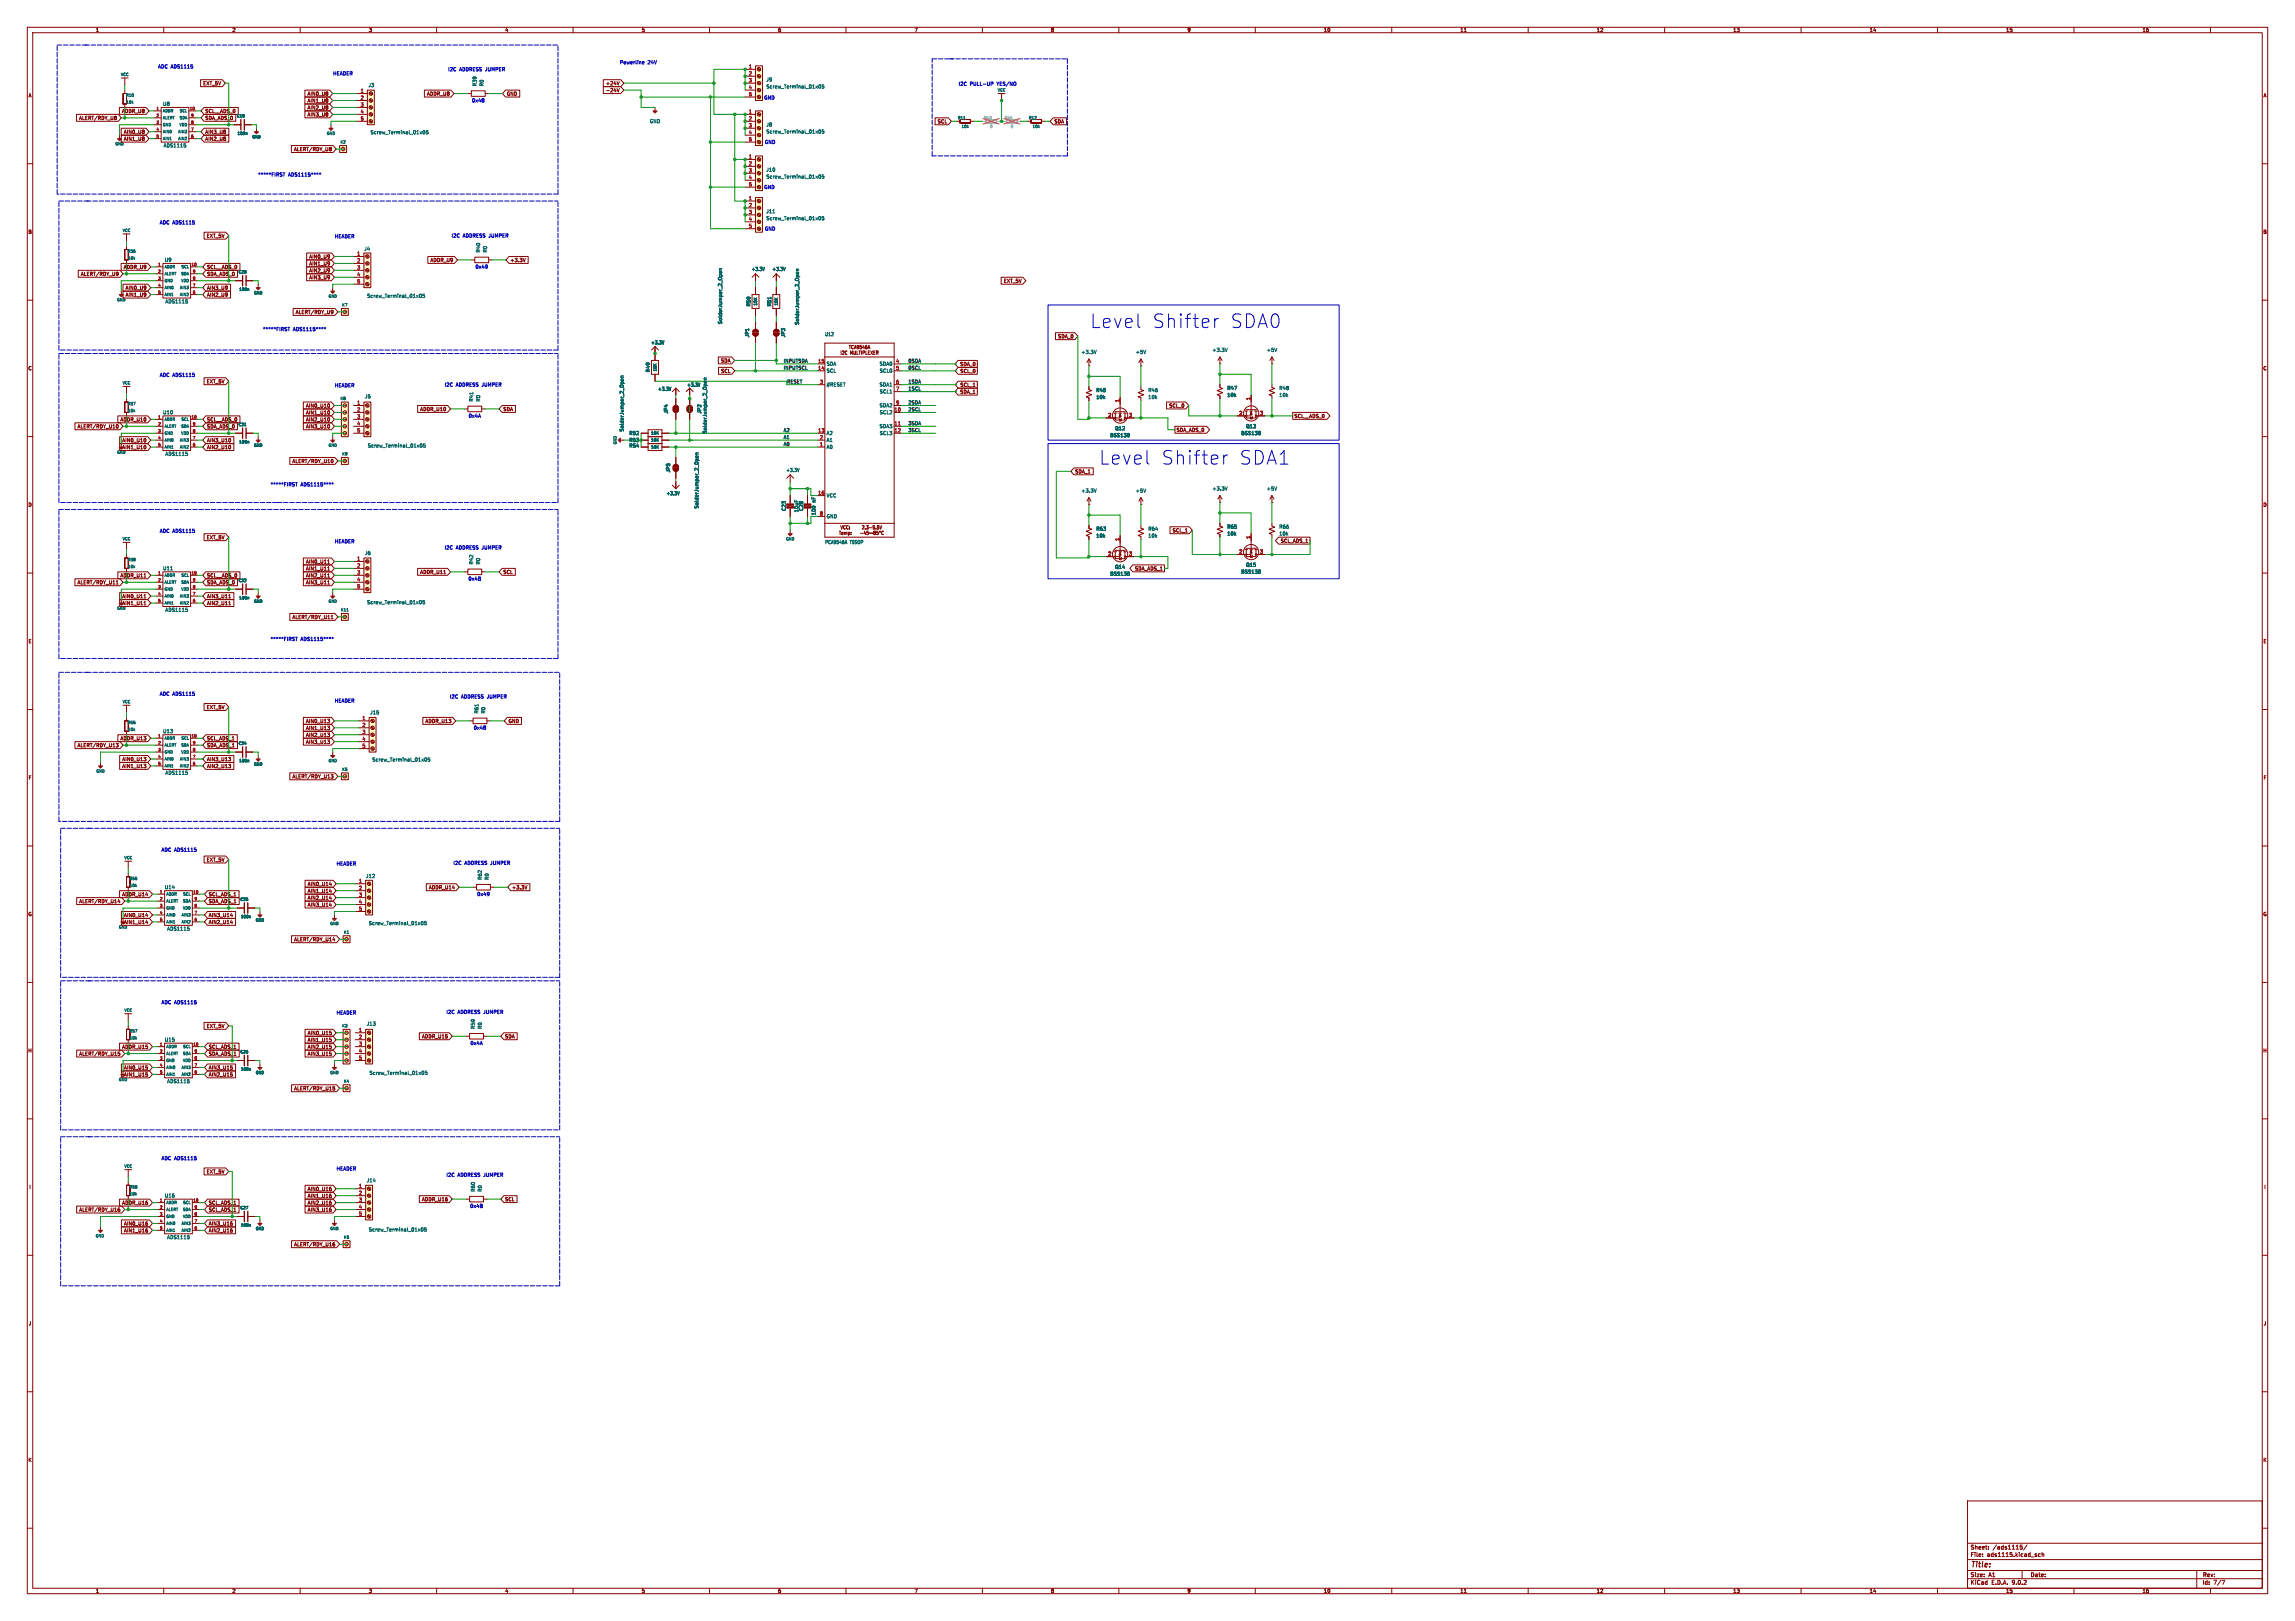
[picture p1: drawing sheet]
<svg xmlns="http://www.w3.org/2000/svg" width="841mm" height="594mm" viewBox="0 0 841 594" stroke-linecap="round" stroke-linejoin="round" font-family="sans-serif">
<defs><g id="words">
<g font-size="7" fill="#0000c2">
<text x="399.3" y="120.7">Level</text>
<text x="421.6" y="120.7">Shifter</text>
<text x="449.6" y="120.7">SDA0</text>
<text x="402.6" y="170.7">Level</text>
<text x="424.9" y="170.7">Shifter</text>
<text x="452.9" y="170.7">SDA1</text>
</g>
<text font-size="2.8" fill="#840000" x="722" y="574.9">Title:</text>
<g font-size="2.1" fill="#840000">
<text x="722" y="568">Sheet:</text>
<text x="730.2" y="568">/ads1115/</text>
<text x="722" y="570.7">File:</text>
<text x="728.1" y="570.7">ads1115.kicad_sch</text>
<text x="722" y="580.9">KiCad</text>
<text x="722" y="578.1">Size:</text>
<text x="728.7" y="578.1">A1</text>
<text x="729.7" y="580.9">E.D.A.</text>
<text x="737.3" y="580.9">9.0.2</text>
<text x="744" y="578.1">Date:</text>
<text x="807" y="578.3">Rev:</text>
<text x="807" y="580.9">Id:</text>
<text x="811.1" y="580.9">7/7</text>
</g>
<g font-size="1.8" fill="#840000">
<text x="35" y="11.9">1</text>
<text x="85" y="11.9">2</text>
<text x="135" y="11.9">3</text>
<text x="185" y="11.9">4</text>
<text x="235" y="11.9">5</text>
<text x="285" y="11.9">6</text>
<text x="335" y="11.9">7</text>
<text x="385" y="11.9">8</text>
<text x="435" y="11.9">9</text>
<text x="485" y="11.9">10</text>
<text x="535" y="11.9">11</text>
<text x="585" y="11.9">12</text>
<text x="635" y="11.9">13</text>
<text x="685" y="11.9">14</text>
<text x="735" y="11.9">15</text>
<text x="785" y="11.9">16</text>
<text x="10.3" y="35.9">A</text>
<text x="74.3" y="31.4">EXT_5V</text>
<text x="112.5" y="35.2">AIN0_U8</text>
<text x="156.3" y="35.2">ADDR_U8</text>
<text x="185.6" y="35.2">GND</text>
<text x="221.9" y="31.4">+24V</text>
<text x="221.9" y="34">-24V</text>
<text x="829.3" y="35.9">A</text>
<text x="44.6" y="41.6">ADDR_U8</text>
<text x="75.1" y="41.6">SCL__ADS_0</text>
<text x="112.5" y="40.3">AIN2_U8</text>
<text x="112.5" y="37.8">AIN1_U8</text>
<text x="28.8" y="44.1">ALERT/RDY_U8</text>
<text x="75.1" y="44.1">SDA_ADS_0</text>
<text x="112.5" y="42.9">AIN3_U8</text>
<text x="343.5" y="45.4">SCL</text>
<text x="386.2" y="45.4">SDA</text>
<text x="45.2" y="51.8">AIN1_U8</text>
<text x="45.2" y="49.2">AIN0_U8</text>
<text x="75.1" y="51.8">AIN2_U8</text>
<text x="75.1" y="49.2">AIN3_U8</text>
<text x="107.6" y="55.6">ALERT/RDY_U8</text>
<text x="10.3" y="85.9">B</text>
<text x="75.6" y="87.3">EXT_5V</text>
<text x="829.2" y="85.9">B</text>
<text x="113.2" y="94.9">AIN0_U9</text>
<text x="29.5" y="101.3">ALERT/RDY_U9</text>
<text x="45.2" y="98.7">ADDR_U9</text>
<text x="75.7" y="101.3">SDA_ADS_0</text>
<text x="75.7" y="98.7">SCL__ADS_0</text>
<text x="113.2" y="97.5">AIN1_U9</text>
<text x="113.2" y="100">AIN2_U9</text>
<text x="157.6" y="96.2">ADDR_U9</text>
<text x="186.8" y="96.2">+3.3V</text>
<text x="45.9" y="106.4">AIN0_U9</text>
<text x="75.7" y="106.4">AIN3_U9</text>
<text x="113.2" y="102.6">AIN3_U9</text>
<text x="367.7" y="103.8">EXT_5V</text>
<text x="45.9" y="108.9">AIN1_U9</text>
<text x="75.7" y="108.9">AIN2_U9</text>
<text x="108.2" y="115.3">ALERT/RDY_U9</text>
<text x="387.6" y="124.1">SDA_0</text>
<text x="315.9" y="129.1">MULTIPLEXER</text>
<text x="10.3" y="135.9">C</text>
<text x="264" y="133">SDA</text>
<text x="264.1" y="136.8">SCL</text>
<text x="351.7" y="134.3">SDA_0</text>
<text x="351.8" y="136.8">SCL_0</text>
<text x="829.2" y="135.9">C</text>
<text x="75.6" y="140.7">EXT_5V</text>
<text x="351.8" y="141.9">SCL_1</text>
<text x="112" y="149.5">AIN0_U10</text>
<text x="351.7" y="144.5">SDA_1</text>
<text x="428.3" y="149.5">SCL_0</text>
<text x="44" y="154.6">ADDR_U10</text>
<text x="75.7" y="154.6">SCL__ADS_0</text>
<text x="112" y="152.1">AIN1_U10</text>
<text x="112" y="154.6">AIN2_U10</text>
<text x="153.9" y="150.8">ADDR_U10</text>
<text x="184.3" y="150.8">SDA</text>
<text x="474.2" y="153.4">SCL__ADS_0</text>
<text x="28.3" y="157.2">ALERT/RDY_U10</text>
<text x="75.7" y="157.2">SDA_ADS_0</text>
<text x="112" y="157.2">AIN3_U10</text>
<text x="431" y="158.4">SDA_ADS_0</text>
<text x="44.7" y="162.2">AIN0_U10</text>
<text x="44.7" y="164.8">AIN1_U10</text>
<text x="75.7" y="162.2">AIN3_U10</text>
<text x="75.7" y="164.8">AIN2_U10</text>
<text x="107" y="169.9">ALERT/RDY_U10</text>
<text x="393.9" y="173.7">SDA_1</text>
<text x="10.3" y="185.9">D</text>
<text x="829.2" y="185.9">D</text>
<text x="75.6" y="197.8">EXT_5V</text>
<text x="429.6" y="195.3">SCL_1</text>
<text x="469.2" y="199.1">SCL_ADS_1</text>
<text x="112" y="206.7">AIN0_U11</text>
<text x="112" y="209.2">AIN1_U11</text>
<text x="415.8" y="209.2">SDA_ADS_1</text>
<text x="28.3" y="214.3">ALERT/RDY_U11</text>
<text x="44" y="211.8">ADDR_U11</text>
<text x="75.7" y="211.8">SCL__ADS_0</text>
<text x="75.7" y="214.3">SDA_ADS_0</text>
<text x="112" y="211.8">AIN2_U11</text>
<text x="112" y="214.3">AIN3_U11</text>
<text x="153.9" y="210.5">ADDR_U11</text>
<text x="184.3" y="210.5">SCL</text>
<text x="44.7" y="221.9">AIN1_U11</text>
<text x="44.7" y="219.4">AIN0_U11</text>
<text x="75.7" y="219.4">AIN3_U11</text>
<text x="75.7" y="221.9">AIN2_U11</text>
<text x="107" y="227">ALERT/RDY_U11</text>
<text x="10.3" y="235.9">E</text>
<text x="829.3" y="235.9">E</text>
<text x="75.6" y="260">EXT_5V</text>
<text x="112" y="265.1">AIN0_U13</text>
<text x="112" y="267.7">AIN1_U13</text>
<text x="155.8" y="265.1">ADDR_U13</text>
<text x="186.2" y="265.1">GND</text>
<text x="28.3" y="274">ALERT/RDY_U13</text>
<text x="44" y="271.5">ADDR_U13</text>
<text x="75.7" y="271.5">SCL_ADS_1</text>
<text x="75.7" y="274">SDA_ADS_1</text>
<text x="112" y="270.2">AIN2_U13</text>
<text x="112" y="272.7">AIN3_U13</text>
<text x="44.7" y="281.6">AIN1_U13</text>
<text x="44.7" y="279.1">AIN0_U13</text>
<text x="75.7" y="279.1">AIN3_U13</text>
<text x="75.7" y="281.6">AIN2_U13</text>
<text x="10.3" y="285.9">F</text>
<text x="107" y="285.4">ALERT/RDY_U13</text>
<text x="829.3" y="285.9">F</text>
<text x="75.6" y="315.9">EXT_5V</text>
<text x="44.6" y="328.6">ADDR_U14</text>
<text x="76.4" y="328.6">SCL_ADS_1</text>
<text x="112.6" y="327.3">AIN1_U14</text>
<text x="112.6" y="329.9">AIN2_U14</text>
<text x="112.6" y="324.8">AIN0_U14</text>
<text x="157" y="326.1">ADDR_U14</text>
<text x="187.5" y="326.1">+3.3V</text>
<text x="10.3" y="335.9">G</text>
<text x="28.9" y="331.2">ALERT/RDY_U14</text>
<text x="76.4" y="331.2">SDA_ADS_1</text>
<text x="112.6" y="332.4">AIN3_U14</text>
<text x="829.2" y="335.9">G</text>
<text x="45.3" y="336.2">AIN0_U14</text>
<text x="45.3" y="338.8">AIN1_U14</text>
<text x="76.4" y="336.2">AIN3_U14</text>
<text x="76.4" y="338.8">AIN2_U14</text>
<text x="107.6" y="345.1">ALERT/RDY_U14</text>
<text x="75.6" y="376.9">EXT_5V</text>
<text x="112.6" y="382">AIN1_U15</text>
<text x="112.6" y="379.4">AIN0_U15</text>
<text x="154.5" y="380.7">ADDR_U15</text>
<text x="184.9" y="380.7">SDA</text>
<text x="10.2" y="385.9">H</text>
<text x="28.9" y="387">ALERT/RDY_U15</text>
<text x="44.6" y="384.5">ADDR_U15</text>
<text x="76.4" y="387">SDA_ADS_1</text>
<text x="76.4" y="384.5">SCL_ADS_1</text>
<text x="112.6" y="384.5">AIN2_U15</text>
<text x="112.6" y="387">AIN3_U15</text>
<text x="829.2" y="385.9">H</text>
<text x="45.3" y="392.1">AIN0_U15</text>
<text x="45.3" y="394.7">AIN1_U15</text>
<text x="76.4" y="394.7">AIN2_U15</text>
<text x="76.4" y="392.1">AIN3_U15</text>
<text x="107.6" y="399.7">ALERT/RDY_U15</text>
<text x="75.6" y="430.2">EXT_5V</text>
<text x="10.6" y="435.9">I</text>
<text x="112.6" y="436.6">AIN0_U16</text>
<text x="829.6" y="435.9">I</text>
<text x="44.6" y="441.6">ADDR_U16</text>
<text x="76.4" y="441.6">SCL_ADS_1</text>
<text x="112.6" y="441.6">AIN2_U16</text>
<text x="112.6" y="439.1">AIN1_U16</text>
<text x="154.5" y="440.4">ADDR_U16</text>
<text x="184.9" y="440.4">SCL</text>
<text x="28.9" y="444.2">ALERT/RDY_U16</text>
<text x="45.3" y="449.3">AIN0_U16</text>
<text x="76.4" y="449.3">AIN3_U16</text>
<text x="76.4" y="444.2">SCL_ADS_1</text>
<text x="112.6" y="444.2">AIN3_U16</text>
<text x="45.3" y="451.8">AIN1_U16</text>
<text x="76.4" y="451.8">AIN2_U16</text>
<text x="107.6" y="456.9">ALERT/RDY_U16</text>
<text x="10.4" y="485.9">J</text>
<text x="829.4" y="485.9">J</text>
<text x="10.3" y="535.9">K</text>
<text x="829.2" y="535.9">K</text>
<text x="35" y="583.9">1</text>
<text x="85" y="583.9">2</text>
<text x="135" y="583.9">3</text>
<text x="185" y="583.9">4</text>
<text x="235" y="583.9">5</text>
<text x="285" y="583.9">6</text>
<text x="335" y="583.9">7</text>
<text x="385" y="583.9">8</text>
<text x="435" y="583.9">9</text>
<text x="485" y="583.9">10</text>
<text x="535" y="583.9">11</text>
<text x="585" y="583.9">12</text>
<text x="635" y="583.9">13</text>
<text x="685" y="583.9">14</text>
<text x="735" y="583.9">15</text>
<text x="785" y="583.9">16</text>
</g>
<g font-size="1.8" fill="#0000c2">
<text x="227" y="23.7">Powerline</text>
<text x="237.3" y="23.7">24V</text>
<text x="57.8" y="25.1">ADC ADS1115</text>
<text x="121.9" y="27.7">HEADER</text>
<text x="164.1" y="26.2">I2C</text>
<text x="168.3" y="26.2">ADDRESS JUMPER</text>
<text x="351.2" y="31.5">I2C</text>
<text x="355.4" y="31.5">PULL-UP</text>
<text x="365.4" y="31.5">YES/NO</text>
<text x="172.8" y="37.7">0x48</text>
<text x="279.9" y="36.7">GND</text>
<text x="280.2" y="52.9">GND</text>
<text x="94.5" y="64.9">*****FIRST</text>
<text x="105.6" y="64.9">ADS1115****</text>
<text x="279.9" y="69.4">GND</text>
<text x="58.4" y="82.3">ADC ADS1115</text>
<text x="122.6" y="87.4">HEADER</text>
<text x="165.4" y="87.1">I2C</text>
<text x="169.6" y="87.1">ADDRESS JUMPER</text>
<text x="280.2" y="84.7">GND</text>
<text x="174.1" y="98.7">0x49</text>
<text x="96.2" y="121.5">*****FIRST</text>
<text x="107.4" y="121.5">ADS1115****</text>
<text x="58.4" y="138.2">ADC ADS1115</text>
<text x="122.6" y="142">HEADER</text>
<text x="162.8" y="141.7">I2C</text>
<text x="167.1" y="141.7">ADDRESS JUMPER</text>
<text x="171.6" y="153.3">0x4A</text>
<text x="99" y="178.4">*****FIRST</text>
<text x="110.2" y="178.4">ADS1115****</text>
<text x="58.4" y="195.3">ADC ADS1115</text>
<text x="122.6" y="199.1">HEADER</text>
<text x="162.8" y="201.4">I2C</text>
<text x="167.1" y="201.4">ADDRESS JUMPER</text>
<text x="171.5" y="213">0x4B</text>
<text x="99" y="235.1">*****FIRST</text>
<text x="110.2" y="235.1">ADS1115****</text>
<text x="58.4" y="255">ADC ADS1115</text>
<text x="122.6" y="257.6">HEADER</text>
<text x="164.7" y="256">I2C</text>
<text x="169" y="256">ADDRESS JUMPER</text>
<text x="173.5" y="267.6">0x48</text>
<text x="59.1" y="312.2">ADC ADS1115</text>
<text x="123.2" y="317.2">HEADER</text>
<text x="166" y="317">I2C</text>
<text x="170.2" y="317">ADDRESS JUMPER</text>
<text x="174.7" y="328.5">0x49</text>
<text x="59.1" y="368">ADC ADS1115</text>
<text x="123.2" y="371.9">HEADER</text>
<text x="163.4" y="371.6">I2C</text>
<text x="167.7" y="371.6">ADDRESS JUMPER</text>
<text x="172.3" y="383.1">0x4A</text>
<text x="59.1" y="425.2">ADC ADS1115</text>
<text x="123.2" y="429">HEADER</text>
<text x="163.4" y="431.3">I2C</text>
<text x="167.7" y="431.3">ADDRESS JUMPER</text>
<text x="172.2" y="442.8">0x4B</text>
</g>
<g font-size="1.8" fill="#a90000">
<text x="274.2" y="25.1">1</text>
<text x="274.2" y="27.7">2</text>
<text x="132" y="34">1</text>
<text x="274.2" y="30.2">3</text>
<text x="274.2" y="32.8">4</text>
<text x="274.2" y="35.3">5</text>
<text x="132" y="36.6">2</text>
<text x="132" y="39.1">3</text>
<text x="132" y="41.7">4</text>
<text x="274.2" y="41.7">1</text>
<text x="132" y="44.2">5</text>
<text x="274.2" y="44.2">2</text>
<text x="274.2" y="46.7">3</text>
<text x="274.2" y="49.3">4</text>
<text x="274.2" y="51.8">5</text>
<text x="274.2" y="58.2">1</text>
<text x="274.2" y="60.7">2</text>
<text x="274.2" y="63.2">3</text>
<text x="274.2" y="65.8">4</text>
<text x="274.2" y="68.3">5</text>
<text x="274.2" y="73.4">1</text>
<text x="274.2" y="75.9">2</text>
<text x="274.2" y="78.5">3</text>
<text x="274.2" y="81">4</text>
<text x="274.2" y="83.6">5</text>
<text x="130.7" y="93.7">1</text>
<text x="130.7" y="96.3">2</text>
<text x="130.7" y="98.8">3</text>
<text x="130.7" y="101.3">4</text>
<text x="130.7" y="103.9">5</text>
<text x="299.7" y="133.1">15</text>
<text x="299.7" y="135.6">14</text>
<text x="328.2" y="133.1">4</text>
<text x="328.2" y="135.6">5</text>
<text x="300.3" y="140.7">3</text>
<text x="328.2" y="140.7">6</text>
<text x="328.2" y="143.3">7</text>
<text x="130.7" y="148.3">1</text>
<text x="328.2" y="148.3">9</text>
<text x="410.2" y="147.5" transform="rotate(-90 410.2 147.5)">1</text>
<text x="458.2" y="146.8" transform="rotate(-90 458.2 146.8)">1</text>
<text x="130.7" y="150.9">2</text>
<text x="130.7" y="153.4">3</text>
<text x="130.7" y="156">4</text>
<text x="327.6" y="150.9">10</text>
<text x="327.6" y="156">11</text>
<text x="405.9" y="152.9">2</text>
<text x="413.6" y="152.9">3</text>
<text x="454" y="152.1">2</text>
<text x="461.6" y="152.1">3</text>
<text x="130.7" y="158.5">5</text>
<text x="299.7" y="158.5">13</text>
<text x="300.3" y="161">2</text>
<text x="327.6" y="158.5">12</text>
<text x="300.3" y="163.6">1</text>
<text x="299.7" y="181.4">16</text>
<text x="300.3" y="189">8</text>
<text x="458.2" y="197.6" transform="rotate(-90 458.2 197.6)">1</text>
<text x="405.9" y="203.7">2</text>
<text x="410.2" y="198.3" transform="rotate(-90 410.2 198.3)">1</text>
<text x="413.6" y="203.7">3</text>
<text x="454" y="202.9">2</text>
<text x="461.6" y="202.9">3</text>
<text x="130.7" y="205.5">1</text>
<text x="130.7" y="208">2</text>
<text x="130.7" y="210.6">3</text>
<text x="130.7" y="213.1">4</text>
<text x="130.7" y="215.6">5</text>
<text x="132.6" y="263.9">1</text>
<text x="132.6" y="266.4">2</text>
<text x="132.6" y="269">3</text>
<text x="132.6" y="271.5">4</text>
<text x="132.6" y="274.1">5</text>
<text x="131.4" y="323.6">1</text>
<text x="131.4" y="326.1">2</text>
<text x="131.4" y="328.7">3</text>
<text x="131.4" y="331.2">4</text>
<text x="131.4" y="333.8">5</text>
<text x="131.4" y="378.2">1</text>
<text x="131.4" y="380.7">2</text>
<text x="131.4" y="383.3">3</text>
<text x="131.4" y="385.8">4</text>
<text x="131.4" y="388.4">5</text>
<text x="131.4" y="435.4">1</text>
<text x="131.4" y="437.9">2</text>
<text x="131.4" y="440.4">3</text>
<text x="131.4" y="443">4</text>
<text x="131.4" y="445.5">5</text>
</g>
<g font-size="1.8" fill="#006464">
<text x="134.9" y="32.1">J3</text>
<text x="174.9" y="31.7" transform="rotate(-90 174.9 31.7)">R39</text>
<text x="177.4" y="31.7" transform="rotate(-90 177.4 31.7)">R0</text>
<text x="280.7" y="30.1">J9</text>
<text x="280.7" y="32.6">Screw_Terminal_01x05</text>
<text x="59.6" y="39">U8</text>
<text x="238" y="45.3">GND</text>
<text x="280.7" y="46.6">J8</text>
<text x="135.6" y="49.4">Screw_Terminal_01x05</text>
<text x="280.7" y="49.1">Screw_Terminal_01x05</text>
<text x="59.8" y="54.2">ADS1115</text>
<text x="280.7" y="63.1">J10</text>
<text x="280.7" y="65.6">Screw_Terminal_01x05</text>
<text x="280.7" y="78.3">J11</text>
<text x="280.7" y="80.9">Screw_Terminal_01x05</text>
<text x="133.4" y="92">J4</text>
<text x="176.1" y="92.7" transform="rotate(-90 176.1 92.7)">R40</text>
<text x="178.7" y="92.7" transform="rotate(-90 178.7 92.7)">R0</text>
<text x="60.2" y="96.1">U9</text>
<text x="275.3" y="99.5">+3.3V</text>
<text x="282.9" y="99.5">+3.3V</text>
<text x="60.5" y="111.4">ADS1115</text>
<text x="134.4" y="109.3">Screw_Terminal_01x05</text>
<text x="275.2" y="112.4" transform="rotate(-90 275.2 112.4)">R50</text>
<text x="282.8" y="112.4" transform="rotate(-90 282.8 112.4)">R51</text>
<text x="264.8" y="118.9" transform="rotate(-90 264.8 118.9)">SolderJumper_2_Open</text>
<text x="293" y="119.2" transform="rotate(-90 293 119.2)">SolderJumper_2_Open</text>
<text x="274.7" y="123.7" transform="rotate(-90 274.7 123.7)">JP1</text>
<text x="287.9" y="123.7" transform="rotate(-90 287.9 123.7)">JP3</text>
<text x="302.2" y="123.4">U12</text>
<text x="238.5" y="126.4">+3.3V</text>
<text x="396.1" y="129.9">+3.3V</text>
<text x="416" y="129.9">+5V</text>
<text x="444.1" y="129.1">+3.3V</text>
<text x="464.1" y="129.1">+5V</text>
<text x="238.4" y="136.6" transform="rotate(-90 238.4 136.6)">R49</text>
<text x="302.8" y="134.2">SDA</text>
<text x="302.8" y="136.8">SCL</text>
<text x="322.2" y="134.2">SDA0</text>
<text x="322.2" y="136.8">SCL0</text>
<text x="241" y="143.4">+3.3V</text>
<text x="251.7" y="141.9">+3.3V</text>
<text x="302.8" y="141.8">#RESET</text>
<text x="322.2" y="141.8">SDA1</text>
<text x="401.6" y="143.9">R45</text>
<text x="420.6" y="143.9">R46</text>
<text x="449.6" y="143.1">R47</text>
<text x="468.6" y="143.1">R48</text>
<text x="133.6" y="146.2">J5</text>
<text x="173.6" y="147.3" transform="rotate(-90 173.6 147.3)">R41</text>
<text x="176.1" y="147.3" transform="rotate(-90 176.1 147.3)">R0</text>
<text x="322.2" y="149.5">SDA2</text>
<text x="322.2" y="144.4">SCL1</text>
<text x="401.6" y="146.4">10k</text>
<text x="420.6" y="146.4">10k</text>
<text x="449.6" y="145.6">10k</text>
<text x="468.6" y="145.6">10k</text>
<text x="59.6" y="152">U10</text>
<text x="245" y="151.7" transform="rotate(-90 245 151.7)">JP4</text>
<text x="257.1" y="151.7" transform="rotate(-90 257.1 151.7)">JP2</text>
<text x="322.2" y="152">SCL2</text>
<text x="228.7" y="158.3" transform="rotate(-90 228.7 158.3)">SolderJumper_2_Open</text>
<text x="230.5" y="159.6">R52</text>
<text x="259.2" y="159.1" transform="rotate(-90 259.2 159.1)">SolderJumper_2_Open</text>
<text x="302.8" y="159.6">A2</text>
<text x="322.2" y="157.1">SDA3</text>
<text x="322.2" y="159.6">SCL3</text>
<text x="406.7" y="160.4">BSS138</text>
<text x="408.5" y="157.8">Q12</text>
<text x="454.7" y="159.6">BSS138</text>
<text x="456.5" y="157.1">Q13</text>
<text x="60.5" y="167.2">ADS1115</text>
<text x="134.6" y="164.2">Screw_Terminal_01x05</text>
<text x="230.5" y="162.2">R53</text>
<text x="230.5" y="164.2">R54</text>
<text x="302.8" y="162.2">A1</text>
<text x="302.8" y="164.7">A0</text>
<text x="245.7" y="173.3" transform="rotate(-90 245.7 173.3)">JP5</text>
<text x="288" y="173.1">+3.3V</text>
<text x="444.1" y="179.9">+3.3V</text>
<text x="464.1" y="179.9">+5V</text>
<text x="244.1" y="181.6">+3.3V</text>
<text x="299.1" y="184.2" transform="rotate(-90 299.1 184.2)">nF</text>
<text x="302.8" y="182.5">VCC</text>
<text x="396.1" y="180.7">+3.3V</text>
<text x="416" y="180.7">+5V</text>
<text x="256.1" y="186.5" transform="rotate(-90 256.1 186.5)">SolderJumper_2_Open</text>
<text x="288.1" y="187.4" transform="rotate(-90 288.1 187.4)">C23</text>
<text x="292.7" y="187.9" transform="rotate(-90 292.7 187.9)">10uF</text>
<text x="294.5" y="187.4" transform="rotate(-90 294.5 187.4)">C28</text>
<text x="299.1" y="189" transform="rotate(-90 299.1 189)">100</text>
<text x="302.8" y="190.1">GND</text>
<text x="401.6" y="197.2">10k</text>
<text x="401.6" y="194.7">R63</text>
<text x="420.6" y="197.2">10k</text>
<text x="420.6" y="194.7">R64</text>
<text x="449.6" y="196.4">10k</text>
<text x="449.6" y="193.9">R65</text>
<text x="468.6" y="196.4">10k</text>
<text x="468.6" y="193.9">R66</text>
<text x="133.6" y="203.6">J6</text>
<text x="302.2" y="199.6">PCA9546A</text>
<text x="311.4" y="199.6">TSSOP</text>
<text x="59.6" y="209.1">U11</text>
<text x="173.6" y="207" transform="rotate(-90 173.6 207)">R42</text>
<text x="176.1" y="207" transform="rotate(-90 176.1 207)">R0</text>
<text x="408.5" y="208.6">Q14</text>
<text x="456.5" y="207.9">Q15</text>
<text x="406.7" y="211.2">BSS138</text>
<text x="454.7" y="210.4">BSS138</text>
<text x="134.4" y="221.6">Screw_Terminal_01x05</text>
<text x="60.5" y="224.4">ADS1115</text>
<text x="135.5" y="262">J15</text>
<text x="175.5" y="261.6" transform="rotate(-90 175.5 261.6)">R61</text>
<text x="178" y="261.6" transform="rotate(-90 178 261.6)">R0</text>
<text x="59.6" y="268.8">U13</text>
<text x="136.3" y="279.2">Screw_Terminal_01x05</text>
<text x="60.5" y="284.1">ADS1115</text>
<text x="134" y="321.9">J12</text>
<text x="176.8" y="322.6" transform="rotate(-90 176.8 322.6)">R62</text>
<text x="179.3" y="322.6" transform="rotate(-90 179.3 322.6)">R0</text>
<text x="60.3" y="326">U14</text>
<text x="61.1" y="341.2">ADS1115</text>
<text x="135" y="339.2">Screw_Terminal_01x05</text>
<text x="134.2" y="376">J13</text>
<text x="174.2" y="377.2" transform="rotate(-90 174.2 377.2)">R59</text>
<text x="176.8" y="377.2" transform="rotate(-90 176.8 377.2)">R0</text>
<text x="60.3" y="381.9">U15</text>
<text x="135.3" y="394.1">Screw_Terminal_01x05</text>
<text x="61.1" y="397.1">ADS1115</text>
<text x="134.2" y="433.4">J14</text>
<text x="174.2" y="436.9" transform="rotate(-90 174.2 436.9)">R60</text>
<text x="176.8" y="436.9" transform="rotate(-90 176.8 436.9)">R0</text>
<text x="60.3" y="439">U16</text>
<text x="61.1" y="454.3">ADS1115</text>
<text x="135" y="451.5">Screw_Terminal_01x05</text>
</g>
<g font-size="1.7" fill="#0f0f0f">
<text x="287" y="133">INPUTSDA</text>
<text x="287" y="135.5">INPUTSCL</text>
<text x="332.7" y="133">0SDA</text>
<text x="332.7" y="135.5">0SCL</text>
<text x="332.7" y="140.6">1SDA</text>
<text x="332.7" y="143.2">1SCL</text>
<text x="332.7" y="148.2">2SDA</text>
<text x="332.7" y="155.9">3SDA</text>
<text x="332.7" y="150.8">2SCL</text>
<text x="287" y="160.9">A1</text>
<text x="287" y="158.4">A2</text>
<text x="332.7" y="158.4">3SCL</text>
<text x="287" y="163.5">A0</text>
</g>
<text font-size="1.7" fill="#009600" x="288.3" y="140.6">RESET</text>
<g font-size="1.4" fill="#006464">
<text x="44.2" y="28">VCC</text>
<text x="46" y="35.7">R10</text>
<text x="365.5" y="33.7">VCC</text>
<text x="46.1" y="38.2">10k</text>
<text x="59.6" y="41.4">ADDR</text>
<text x="65.7" y="41.4">SCL</text>
<text x="59.6" y="43.9">ALERT</text>
<text x="59.6" y="46.4">GND</text>
<text x="65.6" y="46.4">VDD</text>
<text x="65.6" y="43.9">SDA</text>
<text x="86.7" y="43.3">C19</text>
<text x="350.8" y="43.9">R11</text>
<text x="352.2" y="47.1">10k</text>
<text x="376.9" y="43.9">R12</text>
<text x="378.2" y="47.1">10k</text>
<text x="42.2" y="53.4">GND</text>
<text x="59.6" y="49">AIN0</text>
<text x="59.6" y="51.5">AIN1</text>
<text x="65.1" y="49">AIN3</text>
<text x="65.1" y="51.5">AIN2</text>
<text x="86.9" y="49.6">100n</text>
<text x="92.3" y="50.9">GND</text>
<text x="119.6" y="49.6">GND</text>
<text x="124.6" y="52.8">K2</text>
<text x="44.8" y="85.2">VCC</text>
<text x="46.7" y="92.8">R36</text>
<text x="46.8" y="95.3">10k</text>
<text x="60.2" y="98.5">ADDR</text>
<text x="60.2" y="101.1">ALERT</text>
<text x="66.3" y="101.1">SDA</text>
<text x="66.3" y="98.5">SCL</text>
<text x="87.3" y="100.4">C20</text>
<text x="60.2" y="103.6">GND</text>
<text x="60.2" y="106.1">AIN0</text>
<text x="65.8" y="106.1">AIN3</text>
<text x="66.2" y="103.6">VDD</text>
<text x="87.5" y="106.8">100n</text>
<text x="42.8" y="110.6">GND</text>
<text x="60.2" y="108.7">AIN1</text>
<text x="65.8" y="108.7">AIN2</text>
<text x="93" y="108">GND</text>
<text x="120.3" y="109.3">GND</text>
<text x="125.3" y="112.5">K7</text>
<text x="277.7" y="112.2" transform="rotate(-90 277.7 112.2)">10K</text>
<text x="285.3" y="112.2" transform="rotate(-90 285.3 112.2)">10K</text>
<text x="240.8" y="136.3" transform="rotate(-90 240.8 136.3)">10K</text>
<text x="44.8" y="141.1">VCC</text>
<text x="46.7" y="148.7">R37</text>
<text x="124.6" y="146.8">K8</text>
<text x="46.8" y="151.2">10k</text>
<text x="60.2" y="154.4">ADDR</text>
<text x="66.3" y="154.4">SCL</text>
<text x="60.2" y="156.9">ALERT</text>
<text x="60.2" y="159.5">GND</text>
<text x="66.2" y="159.5">VDD</text>
<text x="66.3" y="156.9">SDA</text>
<text x="87.3" y="156.3">C21</text>
<text x="238.4" y="159.6">10K</text>
<text x="42.8" y="166.5">GND</text>
<text x="60.2" y="162">AIN0</text>
<text x="60.2" y="164.6">AIN1</text>
<text x="65.8" y="162">AIN3</text>
<text x="65.8" y="164.6">AIN2</text>
<text x="87.5" y="162.7">100n</text>
<text x="93" y="163.9">GND</text>
<text x="120.3" y="163.9">GND</text>
<text x="125.3" y="167.1">K9</text>
<text x="226.2" y="162.9" transform="rotate(-90 226.2 162.9)">GND</text>
<text x="238.4" y="162.1">10K</text>
<text x="238.4" y="164.6">10K</text>
<text x="44.8" y="198.2">VCC</text>
<text x="287.9" y="198.2">GND</text>
<text x="46.7" y="205.8">R38</text>
<text x="46.8" y="208.4">10k</text>
<text x="60.2" y="211.5">ADDR</text>
<text x="60.2" y="214.1">ALERT</text>
<text x="66.3" y="214.1">SDA</text>
<text x="66.3" y="211.5">SCL</text>
<text x="87.3" y="213.5">C22</text>
<text x="60.2" y="216.6">GND</text>
<text x="60.2" y="219.2">AIN0</text>
<text x="60.2" y="221.7">AIN1</text>
<text x="65.8" y="219.2">AIN3</text>
<text x="65.8" y="221.7">AIN2</text>
<text x="66.2" y="216.6">VDD</text>
<text x="87.5" y="219.8">100n</text>
<text x="93" y="221.1">GND</text>
<text x="120.3" y="221.1">GND</text>
<text x="42.8" y="223.6">GND</text>
<text x="124.8" y="224.2">K11</text>
<text x="44.8" y="257.9">VCC</text>
<text x="46.7" y="265.5">R55</text>
<text x="46.8" y="268.1">10k</text>
<text x="60.2" y="271.2">ADDR</text>
<text x="60.2" y="273.8">ALERT</text>
<text x="66.3" y="273.8">SDA</text>
<text x="66.3" y="271.2">SCL</text>
<text x="87.3" y="273.1">C24</text>
<text x="60.2" y="276.3">GND</text>
<text x="60.2" y="278.9">AIN0</text>
<text x="60.2" y="281.4">AIN1</text>
<text x="65.8" y="278.9">AIN3</text>
<text x="65.8" y="281.4">AIN2</text>
<text x="66.2" y="276.3">VDD</text>
<text x="87.5" y="279.5">100n</text>
<text x="93" y="280.8">GND</text>
<text x="120.3" y="279.5">GND</text>
<text x="35.2" y="283.3">GND</text>
<text x="125.3" y="282.7">K5</text>
<text x="45.4" y="315.1">VCC</text>
<text x="47.3" y="322.7">R56</text>
<text x="47.4" y="325.2">10k</text>
<text x="60.8" y="328.4">ADDR</text>
<text x="67" y="328.4">SCL</text>
<text x="60.8" y="330.9">ALERT</text>
<text x="60.8" y="333.5">GND</text>
<text x="66.9" y="333.5">VDD</text>
<text x="66.9" y="330.9">SDA</text>
<text x="88" y="330.3">C25</text>
<text x="43.4" y="340.5">GND</text>
<text x="60.8" y="336">AIN0</text>
<text x="60.8" y="338.5">AIN1</text>
<text x="66.4" y="336">AIN3</text>
<text x="66.4" y="338.5">AIN2</text>
<text x="88.2" y="336.6">100n</text>
<text x="93.6" y="337.9">GND</text>
<text x="120.9" y="339.2">GND</text>
<text x="125.9" y="342.4">K1</text>
<text x="45.4" y="370.9">VCC</text>
<text x="125.3" y="376.6">K3</text>
<text x="47.3" y="378.6">R57</text>
<text x="47.4" y="381.1">10k</text>
<text x="60.8" y="384.3">ADDR</text>
<text x="60.8" y="386.8">ALERT</text>
<text x="60.8" y="389.3">GND</text>
<text x="66.9" y="389.3">VDD</text>
<text x="66.9" y="386.8">SDA</text>
<text x="67" y="384.3">SCL</text>
<text x="88" y="386.2">C26</text>
<text x="60.8" y="391.9">AIN0</text>
<text x="60.8" y="394.4">AIN1</text>
<text x="66.4" y="391.9">AIN3</text>
<text x="66.4" y="394.4">AIN2</text>
<text x="88.2" y="392.5">100n</text>
<text x="93.6" y="393.8">GND</text>
<text x="120.9" y="393.8">GND</text>
<text x="43.4" y="396.3">GND</text>
<text x="125.9" y="397">K4</text>
<text x="45.4" y="428.1">VCC</text>
<text x="47.3" y="435.7">R58</text>
<text x="47.4" y="438.2">10k</text>
<text x="60.8" y="441.4">ADDR</text>
<text x="60.8" y="444">ALERT</text>
<text x="66.9" y="444">SDA</text>
<text x="67" y="441.4">SCL</text>
<text x="88" y="443.3">C27</text>
<text x="60.8" y="446.5">GND</text>
<text x="60.8" y="449">AIN0</text>
<text x="66.4" y="449">AIN3</text>
<text x="66.9" y="446.5">VDD</text>
<text x="88.2" y="449.7">100n</text>
<text x="34.9" y="453.6">GND</text>
<text x="60.8" y="451.6">AIN1</text>
<text x="66.4" y="451.6">AIN2</text>
<text x="93.6" y="450.9">GND</text>
<text x="120.9" y="450.9">GND</text>
<text x="125.9" y="454.1">K5</text>
</g>
<g font-size="1.4" fill="#a90000">
<text x="57.2" y="40.4">1</text>
<text x="69.4" y="40.4">10</text>
<text x="57.2" y="42.9">2</text>
<text x="57.2" y="45.5">3</text>
<text x="69.9" y="42.9">9</text>
<text x="69.9" y="45.5">8</text>
<text x="57.2" y="48">4</text>
<text x="57.2" y="50.5">5</text>
<text x="69.9" y="48">7</text>
<text x="69.9" y="50.5">6</text>
<text x="57.8" y="97.5">1</text>
<text x="57.8" y="100.1">2</text>
<text x="70" y="97.5">10</text>
<text x="70.5" y="100.1">9</text>
<text x="57.8" y="102.6">3</text>
<text x="57.8" y="105.2">4</text>
<text x="57.8" y="107.7">5</text>
<text x="70.5" y="102.6">8</text>
<text x="70.5" y="105.2">7</text>
<text x="70.5" y="107.7">6</text>
<text x="57.8" y="153.4">1</text>
<text x="57.8" y="156">2</text>
<text x="70" y="153.4">10</text>
<text x="70.5" y="156">9</text>
<text x="57.8" y="158.5">3</text>
<text x="57.8" y="161">4</text>
<text x="70.5" y="158.5">8</text>
<text x="70.5" y="161">7</text>
<text x="57.8" y="163.6">5</text>
<text x="70.5" y="163.6">6</text>
<text x="57.8" y="210.6">1</text>
<text x="57.8" y="213.1">2</text>
<text x="57.8" y="215.6">3</text>
<text x="70" y="210.6">10</text>
<text x="70.5" y="213.1">9</text>
<text x="70.5" y="215.6">8</text>
<text x="57.8" y="218.2">4</text>
<text x="57.8" y="220.7">5</text>
<text x="70.5" y="218.2">7</text>
<text x="70.5" y="220.7">6</text>
<text x="57.8" y="270.3">1</text>
<text x="57.8" y="272.8">2</text>
<text x="57.8" y="275.3">3</text>
<text x="70" y="270.3">10</text>
<text x="70.5" y="272.8">9</text>
<text x="70.5" y="275.3">8</text>
<text x="57.8" y="277.9">4</text>
<text x="57.8" y="280.4">5</text>
<text x="70.5" y="277.9">7</text>
<text x="70.5" y="280.4">6</text>
<text x="58.5" y="327.4">1</text>
<text x="58.5" y="329.9">2</text>
<text x="70.7" y="327.4">10</text>
<text x="71.2" y="329.9">9</text>
<text x="58.5" y="332.5">3</text>
<text x="58.5" y="335">4</text>
<text x="71.2" y="332.5">8</text>
<text x="71.2" y="335">7</text>
<text x="58.5" y="337.6">5</text>
<text x="71.2" y="337.6">6</text>
<text x="58.5" y="383.3">1</text>
<text x="70.7" y="383.3">10</text>
<text x="58.5" y="385.8">2</text>
<text x="58.5" y="388.4">3</text>
<text x="71.2" y="385.8">9</text>
<text x="71.2" y="388.4">8</text>
<text x="58.5" y="390.9">4</text>
<text x="58.5" y="393.4">5</text>
<text x="71.2" y="390.9">7</text>
<text x="71.2" y="393.4">6</text>
<text x="58.5" y="440.4">1</text>
<text x="58.5" y="443">2</text>
<text x="70.7" y="440.4">10</text>
<text x="71.2" y="443">9</text>
<text x="58.5" y="445.5">3</text>
<text x="58.5" y="448.1">4</text>
<text x="71.2" y="445.5">8</text>
<text x="71.2" y="448.1">7</text>
<text x="58.5" y="450.6">5</text>
<text x="71.2" y="450.6">6</text>
</g>
<g font-size="1.4" fill="#989898">
<text x="360.4" y="43.9">R43</text>
<text x="362.6" y="47.1">0</text>
<text x="368" y="43.9">R44</text>
<text x="370.2" y="47.1">0</text>
</g>
</g></defs>
<g fill="none" stroke="#840000" stroke-width=".37">
<path d="M10 10h821v574h-821zM12 12h817v570h-817zM60 10v2M110 10v2M160 10v2M210 10v2M260 10v2M310 10v2M360 10v2M410 10v2M460 10v2M510 10v2"/>
<path d="M536.6 11.6h.7M560 10v2M610 10v2M660 10v2M710 10v2M760 10v2M810 10v2M10 60h2M829 60h2M10 110h2M829 110h2M10 160h2"/>
<path d="M45.1 141.6h2.5M46.4 141.6v2.5M829 160h2M295.9 181.6v3.3M295.9 185.9v3.3M10 210h2M829 210h2M10 260h2M829 260h2M45.7 267.9l1.3 .1zM45.7 264.2v3.8zM45.7 264.1l1.3 .1z"/>
<path d="M46.4 262.9v1.3M46.4 268v1.2M47 264.2v3.8zM10 310h2M829 310h2M10 360h2M829 360h2M45.7 371.5h2.6M46.4 377.2v3.8zM46.4 377.2h1.2zM47 371.5v2.5M47 375.9v1.3"/>
<path d="M47.6 377.2l.1 3.8zM46.4 381h1.2zM47 381v1.3M57.8 383.5h2.5M57.8 386.1h2.5M57.8 388.6h2.5M57.8 391.2h2.5M57.8 393.7h2.5M60.3 382.3h10.2v12.7h-10.2zM70.5 383.5h2.5M70.5 386.1h2.5M70.5 388.6h2.5"/>
<path d="M70.5 391.2h2.5M70.5 393.7h2.5M10 410h2M829 410h2M10 460h2M829 460h2M10 510h2M829 510h2M10 560h2M721 550h108v32h-108zM829 560h2M721 578.5h108"/>
<path d="M721 575.5h108M721 571.5h108M721 565.5h108M726.5 570.2h.1M726.5 570.2v.1M726.5 569.5v.1M728.7 567.5v.2M728.7 566.8v.1M741 575.5v3M741 566.2h-.7l-.1 .7 .8-.1v.7h-.8M742.8 566.1l-1.3 1.9M747.7 569.5l-.5-.1-.2 .3 .1 .6h.6"/>
<path d="M748.3 569.5h.6l.1 .9M748.3 568.9v1.5M805 575.5v6.5M814.2 579.1h1l-.6 1.5M60 582v2M110 582v2M160 582v2M210 582v2M260 582v2M310 582v2M360 582v2M410 582v2"/>
<path d="M460 582v2M510 582v2M536.6 583.6h.7M560 582v2M610 582v2M660 582v2M710 582v2M760 582v2M810 582v2"/>
</g>
<path d="M68.7 395.5h.6M69.1 396l.3 .3-.3 .5" fill="none" stroke="#006464" stroke-width=".37"/>
<g fill="#840000" stroke="#840000" stroke-width=".37">
<path d="M294.6 184.7h2.6v.5h-2.6z"/>
<path d="M294.6 185.7h2.6v.5h-2.6z"/>
</g>
<path d="M134.6 33h2.6v12.7h-2.6z" fill="#ffffc2"/>
<g fill="none" stroke="#840000" stroke-width=".37">
<path d="M130.8 34.3h3.8M130.8 36.8h3.8M130.8 39.4h3.8M134.6 33h2.6v12.7h-2.6zM135.4 34l.8 .8M135.4 36.5l.8 .8M135.4 39l.8 .9M135.5 33.8l.9 .8M135.5 36.3l.9 .9M135.5 38.9l.9 .8M240 39.4v1.2M130.8 41.9h3.8"/>
<path d="M130.8 44.4h3.8M135.4 41.6l.8 .8M135.4 44.1l.8 .9M135.5 41.4l.9 .8M135.5 43.9l.9 .9M239.3 40.6h1.5M239.4 40.9h1.3M239.6 41.1h.8M239.9 41.4h.3M240 127v2.5M240 127l-1.2 1.3M240 127l1.3 1.3"/>
<path d="M289.6 174l-1.3 1.3M289.6 174l1.2 1.3M289.6 174v2.5M45.1 258.4h2.5M46.4 258.4v2.6M36.8 279.4v1.3M36.1 280.7h1.5M36.2 280.9h1.3M36.4 281.2h.8M36.7 281.4h.3M173.4 325.1h1.2M174.6 324.1h5.1v2h-5.1z"/>
<path d="M179.7 325.1h1.3"/>
<circle cx="135.9" cy="39.4" r=".63"/>
<circle cx="135.9" cy="34.3" r=".63"/>
<circle cx="135.9" cy="36.8" r=".63"/>
<circle cx="135.9" cy="44.4" r=".63"/>
<circle cx="135.9" cy="41.9" r=".63"/>
</g>
<path d="M155.5 47.9l-.1-.1a.62 .62 0 0 0-.4 .7 .62 .62 0 0 0 .5 .5M155.5 47.9h.1M155.6 47.9v1.1M155.6 49h-.1M156.9 47.8h-.7v.6h.6l.1 .6h-.7M243.3 124.9l-.3 1.2M292.9 171.6l-.4 1.3" fill="none" stroke="#006464" stroke-width=".37"/>
<path d="M276.9 24.1h2.5v12.7h-2.5z" fill="#ffffc2"/>
<g fill="none" stroke="#840000" stroke-width=".37">
<path d="M273 25.4h3.9M273 27.9h3.9M273 30.5h3.9M273 33h3.9M273 35.6h3.9M276.9 24.1h2.5v12.7h-2.5zM277.6 25.1l.9 .8M277.6 27.6l.9 .8M277.6 30.1l.9 .9M277.6 32.7l.9 .8M277.6 35.2l.9 .9M277.8 24.9l.8 .8"/>
<path d="M277.8 27.4l.8 .9M277.8 30l.8 .8M277.8 32.5l.8 .8M277.8 35.1l.8 .8M121.2 161.3h1.5M121.3 161.5h1.3M121.5 161.8h.8M121.8 162.1h.2M121.9 160v1.3M57.1 275.6h2.6M57.1 270.5h2.6M57.1 273h2.6"/>
<path d="M57.1 278.1h2.6M59.7 269.2h10.1v12.7h-10.1zM69.8 275.6h2.6M69.8 270.5h2.6M69.8 273h2.6M69.8 278.1h2.6M86.4 275.6h2.5M90.2 275.6h2.5M57.1 280.7h2.6M69.8 280.7h2.6M45.7 315.6h2.6M47 315.6v2.5"/>
<path d="M44.3 337.8h1.5M44.4 338.1h1.3M45.1 336.5v1.3M46.4 325.1h1.2zM46.4 321.3v3.8zM46.4 321.3h1.2zM47 320v1.3M47 325.1v1.3M47.6 321.3l.1 3.8zM57.8 335.3h2.5M57.8 327.7h2.5M57.8 330.2h2.5"/>
<path d="M57.8 332.7h2.5M57.8 337.8h2.5M60.3 326.4h10.2v12.7h-10.2zM70.5 335.3h2.5M70.5 327.7h2.5M70.5 330.2h2.5M70.5 332.7h2.5M70.5 337.8h2.5M87 332.7h2.5M90.8 332.7h2.5M94.5 335.3h1.5M94.6 335.5h1.3"/>
<path d="M94.9 335.8h.7M95.1 336h.3M95.2 334v1.3M170.8 379.7h1.3M172.1 378.7h5.1v2h-5.1zM177.2 379.7h1.2M87 388.6h2.5M90.8 388.6h2.5"/>
<circle cx="278.1" cy="30.5" r=".63"/>
<circle cx="278.1" cy="25.4" r=".63"/>
<circle cx="278.1" cy="35.6" r=".63"/>
<circle cx="278.1" cy="27.9" r=".63"/>
<circle cx="278.1" cy="33" r=".63"/>
</g>
<g fill="none" stroke="#006464" stroke-width=".37">
<path d="M300.6 31.1h-.2a.62 .62 0 0 0-.4 .6 .62 .62 0 0 0 .6 .6M300.6 31.1v.1M300.6 31.2v1M300.6 32.2v.1M301.2 32.2l.6 .1M301.9 31.1h-.6l-.1 .6 .6-.1 .1 .6M301.9 32.2l-.1 .1M90.9 278.6l.3 .1v.5M68.1 282.5h.6M68.5 283l.2 .2-.2 .6M68.7 339.7h.6M91.5 335.7l.3 .1v.6"/>
<path d="M69.1 340.2l.3 .2-.3 .5M91.5 391.6l.3 .1v.5"/>
</g>
<path d="M88.9 273.7v3.8M90.2 273.7v3.8M89.5 330.8v3.8M90.8 330.8v3.8M89.5 386.7v3.8M90.8 386.7v3.8" fill="none" stroke="#840000" stroke-width=".5"/>
<path d="M125.7 377.2h2.6v12.7h-2.6z" fill="#ffffc2"/>
<g fill="none" stroke="#840000" stroke-width=".37">
<path d="M234.9 158.7h2.6M237.5 157.5h5.1v2.5h-5.1zM242.6 158.7h2.5M125.7 377.2h2.6v12.7h-2.6zM127 378.5h.1M127 381h.1M127 383.5h.1M127 386.1h.1M127 388.6h.1"/>
<circle cx="127" cy="378.5" r=".63"/>
<circle cx="127" cy="388.6" r=".63"/>
<circle cx="127" cy="386.1" r=".63"/>
<circle cx="127" cy="381" r=".63"/>
<circle cx="127" cy="383.5" r=".63"/>
</g>
<path d="M134 377.2h2.5v12.7h-2.5z" fill="#ffffc2"/>
<g fill="none" stroke="#840000" stroke-width=".37">
<path d="M234.9 161.3h2.6M237.5 160h5.1v2.6h-5.1zM242.6 161.3h2.5M172.1 264.2h1.3M173.4 263.1h5v2.1h-5zM178.4 264.2h1.3M130.2 378.5h3.8M134 377.2h2.5v12.7h-2.5zM134.7 378.1l.9 .9M134.9 378l.9 .8M130.2 381h3.8M130.2 383.5h3.8"/>
<path d="M130.2 386.1h3.8M130.2 388.6h3.8M134.7 380.7l.9 .8M134.7 383.2l.9 .8M134.7 385.7l.9 .9M134.7 388.3l.9 .8M134.9 380.5l.9 .8M134.9 383l.9 .9M134.9 385.6l.9 .8M134.9 388.1l.9 .8"/>
<circle cx="135.3" cy="378.5" r=".63"/>
<circle cx="135.3" cy="381" r=".63"/>
<circle cx="135.3" cy="386.1" r=".63"/>
<circle cx="135.3" cy="388.6" r=".63"/>
<circle cx="135.3" cy="383.5" r=".63"/>
</g>
<path d="M175.2 258.1v.7M154.8 392.6l.1-.1a.58 .58 0 0 1 .5 .7 .58 .58 0 0 1-.7 .4zM156.5 392.5h-.6l-.1 .6 .6-.1 .1 .6h-.7" fill="none" stroke="#006464" stroke-width=".37"/>
<path d="M276.9 40.6h2.5v12.7h-2.5z" fill="#ffffc2"/>
<g fill="none" stroke="#840000" stroke-width=".37">
<path d="M273 41.9h3.9M273 44.4h3.9M273 47h3.9M273 49.5h3.9M273 52.1h3.9M276.9 40.6h2.5v12.7h-2.5zM277.6 41.6l.9 .8M277.6 44.1l.9 .9M277.6 46.7l.9 .8M277.6 49.2l.9 .8M277.6 51.7l.9 .9M277.8 41.4l.8 .8"/>
<path d="M277.8 43.9l.8 .9M277.8 46.5l.8 .8M277.8 49l.8 .9M277.8 51.6l.8 .8"/>
<circle cx="278.1" cy="41.9" r=".63"/>
<circle cx="278.1" cy="44.4" r=".63"/>
<circle cx="278.1" cy="52.1" r=".63"/>
<circle cx="278.1" cy="49.5" r=".63"/>
<circle cx="278.1" cy="47" r=".63"/>
</g>
<path d="M300.2 47.6h.1a.58 .58 0 0 1 .5 .6 .58 .58 0 0 1-.7 .5zM300.6 48.7v.1M301.2 48.7l.6 .1M301.9 47.6h-.6l-.1 .6 .6-.1 .1 .6M301.9 48.7l-.1 .1" fill="none" stroke="#006464" stroke-width=".37"/>
<path d="M276.9 57.1h2.5v12.7h-2.5z" fill="#ffffc2"/>
<g fill="none" stroke="#840000" stroke-width=".37">
<path d="M273 58.4h3.9M276.9 57.1h2.5v12.7h-2.5zM277.6 58.1l.9 .8M277.8 57.9l.8 .8M273 61h3.9M273 63.5h3.9M273 66h3.9M273 68.6h3.9M277.6 60.6l.9 .9M277.6 63.2l.9 .8M277.6 65.7l.9 .8M277.6 68.2l.9 .9"/>
<path d="M277.8 60.5l.8 .8M277.8 63l.8 .8M277.8 65.5l.8 .9M277.8 68.1l.8 .8M275.6 107.9h2.5v5.1h-2.5zM276.9 105.4v2.5M276.9 113v2.6M276.9 118.1v2.5M275.8 122.2h2.1l-.3 .7-.7 .3-.8-.3zM276.1 121l1.2-.3 .6 1h-2.1zM276.9 123.2v2.5"/>
<circle cx="278.1" cy="58.4" r=".63"/>
<circle cx="278.1" cy="61" r=".63"/>
<circle cx="278.1" cy="68.6" r=".63"/>
<circle cx="278.1" cy="66" r=".63"/>
<circle cx="278.1" cy="63.5" r=".63"/>
</g>
<path d="M300.2 64.1h.1a.58 .58 0 0 1 .5 .6 .58 .58 0 0 1-.7 .5zM301.9 64.1h-.6l-.1 .6 .6-.1 .1 .6h-.7M263.6 98.9h.9M264.4 99.5l-.1 .6-.6-.1v-.5h.2l.2 .6M264.5 98.4h-.8l.1 .5" fill="none" stroke="#006464" stroke-width=".37"/>
<g fill="#840000" stroke="#840000" stroke-width=".37">
<path d="M275.8 122.2h2.1l-.3 .7-.7 .3-.8-.3z"/>
<path d="M276.1 121l1.2-.3 .6 1h-2.1z"/>
</g>
<path d="M125.7 342.9h2.6v2.5h-2.6z" fill="#ffffc2"/>
<g fill="none" stroke="#840000" stroke-width=".37">
<path d="M57.1 153.7h2.6M57.1 156.2h2.6M57.1 158.7h2.6M59.7 152.4h10.1v12.7h-10.1zM69.8 153.7h2.6M69.8 156.2h2.6M69.8 158.7h2.6M57.1 161.3h2.6M57.1 163.8h2.6M69.8 161.3h2.6M69.8 163.8h2.6M125.7 342.9h2.6v2.5h-2.6z"/>
<path d="M127 344.2h.1"/>
<circle cx="127" cy="344.2" r=".63"/>
</g>
<path d="M68.1 165.7h.6M68.5 166.2l.2 .2-.2 .5" fill="none" stroke="#006464" stroke-width=".37"/>
<path d="M134 322.6h2.5v12.7h-2.5z" fill="#ffffc2"/>
<g fill="none" stroke="#840000" stroke-width=".37">
<path d="M86.4 158.7h2.5M90.2 158.7h2.5M121.8 336.5h1.5M121.9 336.8h1.3M122.2 337.1h.7M122.4 337.3h.3M122.6 335.3v1.2M130.2 323.8h3.8M130.2 326.4h3.8M130.2 328.9h3.8M130.2 331.5h3.8M130.2 334h3.8"/>
<path d="M134 322.6h2.5v12.7h-2.5zM134.7 323.5l.9 .9M134.7 326.1l.9 .8M134.7 328.6l.9 .8M134.7 331.1l.9 .9M134.7 333.7l.9 .8M134.9 323.3l.9 .9M134.9 325.9l.9 .8M134.9 328.4l.9 .9M134.9 331l.9 .8M134.9 333.5l.9 .8"/>
<circle cx="135.3" cy="323.8" r=".63"/>
<circle cx="135.3" cy="328.9" r=".63"/>
<circle cx="135.3" cy="331.5" r=".63"/>
<circle cx="135.3" cy="334" r=".63"/>
<circle cx="135.3" cy="326.4" r=".63"/>
</g>
<path d="M89.6 156h.6M90.9 161.7l.3 .2v.5M154.5 337.7l.1-.1a.58 .58 0 0 1 .5 .7 .58 .58 0 0 1-.6 .5zM156.2 337.6h-.6v.6h.6v.6h-.6" fill="none" stroke="#006464" stroke-width=".37"/>
<path d="M88.9 156.8v3.9M90.2 156.8v3.9" fill="none" stroke="#840000" stroke-width=".5"/>
<path d="M276.9 72.4h2.5v12.7h-2.5z" fill="#ffffc2"/>
<g fill="none" stroke="#840000" stroke-width=".37">
<path d="M273 73.7h3.9M273 76.2h3.9M273 78.7h3.9M276.9 72.4h2.5v12.7h-2.5zM277.6 73.3l.9 .9M277.6 75.9l.9 .8M277.6 78.4l.9 .8M277.8 73.2l.8 .8M277.8 75.7l.8 .8M277.8 78.2l.8 .9M273 81.3h3.9M273 83.8h3.9"/>
<path d="M277.6 80.9l.9 .9M277.6 83.5l.9 .8M277.8 80.8l.8 .8M277.8 83.3l.8 .8"/>
<circle cx="278.1" cy="76.2" r=".63"/>
<circle cx="278.1" cy="78.7" r=".63"/>
<circle cx="278.1" cy="73.7" r=".63"/>
<circle cx="278.1" cy="83.8" r=".63"/>
<circle cx="278.1" cy="81.3" r=".63"/>
</g>
<path d="M283.2 78h.7M300.2 79.4l.1-.1a.58 .58 0 0 1 .5 .7 .58 .58 0 0 1-.7 .5zM301.8 79.9h.1M301.9 79.3h-.6l-.1 .6h.6M301.9 79.9l-.1 .6h-.6" fill="none" stroke="#006464" stroke-width=".37"/>
<path d="M135.3 262.9h2.5v12.7h-2.5z" fill="#ffffc2"/>
<g fill="none" stroke="#840000" stroke-width=".37">
<path d="M350.5 44.4h1.3M351.8 43.8v1.3zM351.8 45.1h3.8zM351.8 43.8h3.8zM355.6 43.8v1.3zM355.6 44.4h1.3M247.6 142.2l-1.2 1.3M247.6 142.2l1.3 1.3M247.6 142.2v2.6M251.7 150.1h2l-.2 .7-.8 .3-.7-.3zM252 148.9l.5-.3 .7 .1 .5 .9h-2zM252.7 146v2.6"/>
<path d="M252.7 151.1v2.6M131.4 264.2h3.9M131.4 266.7h3.9M131.4 269.2h3.9M131.4 271.8h3.9M131.4 274.3h3.9M135.3 262.9h2.5v12.7h-2.5zM136 263.8l.9 .9M136 266.4l.9 .8M136 268.9l.9 .8M136 271.4l.9 .9M136 274l.9 .8"/>
<path d="M136.2 263.7l.8 .8M136.2 266.2l.8 .8M136.2 268.7l.8 .9M136.2 271.3l.8 .8M136.2 273.8l.8 .8M60.3 439.4h10.2v12.7h-10.2zM57.8 440.7h2.5M57.8 443.2h2.5M57.8 445.8h2.5M57.8 448.3h2.5M57.8 450.8h2.5M70.5 440.7h2.5"/>
<path d="M70.5 443.2h2.5M70.5 445.8h2.5M70.5 448.3h2.5M70.5 450.8h2.5"/>
<circle cx="136.5" cy="269.2" r=".63"/>
<circle cx="136.5" cy="266.7" r=".63"/>
<circle cx="136.5" cy="271.8" r=".63"/>
<circle cx="136.5" cy="264.2" r=".63"/>
<circle cx="136.5" cy="274.3" r=".63"/>
</g>
<path d="M353.1 43.6h.6M258.1 139.1h.8M258.8 139.7l-.1 .5h-.6v-.5l.3-.1 .1 .6M258.9 138.5l-.8 .1 .1 .5M245.9 141.9l-.4 1.2M155.8 277.8l.1-.1a.58 .58 0 0 1 .5 .7 .58 .58 0 0 1-.7 .4zM156.2 278.8v.1M156.8 278.8l.1 .1M157.5 277.7h-.6l-.1 .6 .5-.1 .2 .2-.1 .5h-.5M68.7 452.7h.6M69.1 453.2l.3 .2-.3 .6" fill="none" stroke="#006464" stroke-width=".37"/>
<g fill="#840000" stroke="#840000" stroke-width=".37">
<path d="M251.7 150.1h2l-.2 .7-.8 .3-.7-.3z"/>
<path d="M252 148.9l.5-.3 .7 .1 .5 .9h-2z"/>
</g>
<path d="M367.7 44.4h1.2M368.9 43.8v1.3zM368.9 45.1h3.8zM368.9 43.8h3.8zM372.7 43.8v1.3zM372.7 44.4h1.3" fill="none" stroke="#a1a1a1" stroke-width=".37"/>
<path d="M367.9 43.5l5.9 1.9M373.8 43.5l-5.9 1.9" fill="none" stroke="#e65255" stroke-width=".46"/>
<path d="M125.7 397.5h2.6v2.5h-2.6z" fill="#ffffc2"/>
<g fill="none" stroke="#840000" stroke-width=".37">
<path d="M376.6 44.4h1.2M377.8 43.8v1.3zM377.8 45.1h3.8zM377.8 43.8h3.8zM381.6 43.8v1.3zM381.6 44.4h1.3M45.7 151.1h1.3zM45.7 147.3v3.8zM45.7 147.3h1.3zM46.4 146v1.3M46.4 151.1v1.3M47 147.3v3.8z"/>
<path d="M121.2 276.9h1.5M121.3 277.1h1.3M121.5 277.4h.8M121.8 277.6h.2M121.9 275.6v1.3M125.7 397.5h2.6v2.5h-2.6zM127 398.8h.1"/>
<circle cx="127" cy="398.8" r=".63"/>
</g>
<path d="M360 44.4h1.3M361.3 43.8v1.3zM361.3 45.1h3.8zM361.3 43.8h3.8zM365.1 43.8v1.3zM365.1 44.4h1.3" fill="none" stroke="#a1a1a1" stroke-width=".37"/>
<path d="M360.3 43.5l5.8 1.9M366.1 43.5l-5.8 1.9" fill="none" stroke="#e65255" stroke-width=".46"/>
<path d="M125.1 283.2h2.5v2.5h-2.5z" fill="#ffffc2"/>
<g fill="none" stroke="#840000" stroke-width=".37">
<path d="M93.9 278.1h1.5M94 278.4h1.2M94.2 278.6h.8M94.5 278.9h.2M94.6 276.9v1.2M125.1 283.2h2.5v2.5h-2.5zM126.4 284.5h.1"/>
<circle cx="126.4" cy="284.5" r=".63"/>
</g>
<path d="M133.3 92.7h2.6v12.7h-2.6z" fill="#ffffc2"/>
<g fill="none" stroke="#840000" stroke-width=".37">
<path d="M129.5 94h3.8M129.5 96.5h3.8M129.5 99.1h3.8M133.3 92.7h2.6v12.7h-2.6zM134.1 93.6l.9 .9M134.1 96.2l.9 .8M134.1 98.7l.9 .9M134.3 93.5l.8 .8M134.3 96l.8 .8M134.3 98.6l.8 .8M129.5 101.6h3.8M129.5 104.1h3.8"/>
<path d="M134.1 101.3l.9 .8M134.1 103.8l.9 .8M134.3 101.1l.8 .8M134.3 103.6l.8 .9"/>
<circle cx="134.6" cy="96.5" r=".63"/>
<circle cx="134.6" cy="94" r=".63"/>
<circle cx="134.6" cy="99.1" r=".63"/>
<circle cx="134.6" cy="101.6" r=".63"/>
<circle cx="134.6" cy="104.1" r=".63"/>
</g>
<path d="M153.8 107.9l.2-.1a.58 .58 0 0 1 .5 .6 .58 .58 0 0 1-.7 .5zM155.6 107.8h-.6l-.1 .6 .6-.1 .1 .6h-.7" fill="none" stroke="#006464" stroke-width=".37"/>
<path d="M125.1 113h2.5v2.6h-2.5z" fill="#ffffc2"/>
<g fill="none" stroke="#840000" stroke-width=".37">
<path d="M125.1 113h2.5v2.6h-2.5zM126.4 114.3h.1"/>
<circle cx="126.4" cy="114.3" r=".63"/>
</g>
<path d="M124.5 53.3h2.5v2.6h-2.5z" fill="#ffffc2"/>
<g fill="none" stroke="#840000" stroke-width=".37">
<path d="M365.8 34.3h2.5M367 34.3v2.5M124.5 53.3h2.5v2.6h-2.5zM125.7 54.6h.1M170.2 149.9h1.2M171.4 148.8h5.1v2.1h-5.1zM176.5 149.9h1.3M36.1 450.8h1.5M36.2 451.1h1.3M36.4 451.4h.8M36.7 451.6h.3M36.8 449.6v1.2"/>
<circle cx="125.7" cy="54.6" r=".63"/>
</g>
<path d="M173.3 143.8v.7" fill="none" stroke="#006464" stroke-width=".37"/>
<path d="M125.1 147.3h2.5v12.7h-2.5z" fill="#ffffc2"/>
<g fill="none" stroke="#840000" stroke-width=".37">
<path d="M172.7 95.2h1.3M174 94.2h5.1v2.1h-5.1zM179.1 95.2h1.2M121.2 106.7h1.5M121.3 106.9h1.3M121.5 107.2h.8M121.8 107.4h.2M121.9 105.4v1.3M125.1 147.3h2.5v12.7h-2.5zM126.4 148.6h.1M126.4 151.1h.1M126.4 153.7h.1"/>
<path d="M126.4 156.2h.1M126.4 158.7h.1M226.8 160.9v.8M227.1 160.7v1.2M227.3 160.5v1.6M227.3 161.3h1.3M234.9 163.8h2.6M237.5 162.6h5.1v2.5h-5.1zM242.6 163.8h2.5M246.4 177.8l1.2 1.3M246.6 171.7h2.1l-.3 .7-.7 .3-.8-.3zM246.9 170.5l.6-.3 .6 .1 .6 .9h-2.1z"/>
<path d="M247.6 167.6v2.6M247.6 172.7v2.6M247.6 176.5v2.6M248.9 177.8l-1.3 1.3"/>
<circle cx="126.4" cy="156.2" r=".63"/>
<circle cx="126.4" cy="153.7" r=".63"/>
<circle cx="126.4" cy="158.7" r=".63"/>
<circle cx="126.4" cy="148.6" r=".63"/>
<circle cx="126.4" cy="151.1" r=".63"/>
</g>
<path d="M255 166.5h.8M255.1 166.4v.1M255.8 167.1l-.1 .5h-.6v-.5l.2-.1 .1 .6M255.8 166h-.7v.4M249 180.1l-.4 1.3" fill="none" stroke="#006464" stroke-width=".37"/>
<g fill="#840000" stroke="#840000" stroke-width=".37">
<path d="M246.6 171.7h2.1l-.3 .7-.7 .3-.8-.3z"/>
<path d="M246.9 170.5l.6-.3 .6 .1 .6 .9h-2.1z"/>
</g>
<path d="M125.1 167.6h2.5v2.6h-2.5z" fill="#ffffc2"/>
<g fill="none" stroke="#840000" stroke-width=".37">
<path d="M59.1 39.4h10.1v12.7h-10.1zM43.1 50.8h1.5M43.2 51.1h1.2M43.4 51.3h.8M43.7 51.6h.2M43.8 49.5v1.3M56.5 40.6h2.6M56.5 43.2h2.6M56.5 45.7h2.6M56.5 48.3h2.6M56.5 50.8h2.6M69.2 40.6h2.6"/>
<path d="M69.2 43.2h2.6M69.2 45.7h2.6M69.2 48.3h2.6M69.2 50.8h2.6M45.1 85.7h2.5M45.7 95.2h1.3zM45.7 91.4v3.8zM45.7 91.4h1.3zM46.4 85.7v2.6M46.4 90.2v1.2M46.4 95.2v1.3M47 91.4v3.8z"/>
<path d="M57.1 97.8h2.6M59.7 96.5h10.1v12.7h-10.1zM69.8 97.8h2.6M57.1 102.9h2.6M57.1 105.4h2.6M57.1 107.9h2.6M57.1 100.3h2.6M69.8 102.9h2.6M69.8 105.4h2.6M69.8 107.9h2.6M69.8 100.3h2.6M86.4 102.9h2.5"/>
<path d="M90.2 102.9h2.5M93.9 105.4h1.5M94 105.7h1.2M94.2 105.9h.8M94.5 106.2h.2M94.6 104.1v1.3M276.9 100.3l-1.3 1.3M276.9 100.3l1.2 1.3M276.9 100.3v2.6M283.2 107.9h2.5v5.1h-2.5zM284.5 105.4v2.5M284.5 113v2.6"/>
<path d="M284.5 118.1v2.5M283.5 122.2h2l-.3 .7-.7 .3-.7-.3zM283.8 121l1.1-.3 .6 1h-2zM284.5 123.2v2.5M252.7 142.2l-1.2 1.3M252.7 142.2l1.3 1.3M252.7 142.2v2.6M125.1 167.6h2.5v2.6h-2.5zM126.4 168.9h.1M121.8 391.2h1.5M121.9 391.4h1.3M122.2 391.7h.7"/>
<path d="M122.4 391.9h.3M122.6 389.9v1.3M45.7 428.6h2.6M46.4 438.1h1.2zM46.4 434.3v3.8zM46.4 434.3h1.2zM47 428.6v2.6M47 433.1v1.2M47 438.1v1.3M47.6 434.3l.1 3.8zM121.8 448.3h1.5M121.9 448.6h1.3"/>
<path d="M122.2 448.8h.7M122.4 449.1h.3M122.6 447v1.3"/>
<circle cx="126.4" cy="168.9" r=".63"/>
</g>
<path d="M88.9 101v3.8M90.2 101v3.8" fill="none" stroke="#840000" stroke-width=".5"/>
<path d="M67.4 52.6h.6M67.9 53.1l.2 .3-.2 .5M280.2 97.9l-.4 1.3M291.8 99.2h.9M292.6 99.8l-.1 .5h-.6v-.5l.2-.1 .2 .6M292.7 98.6l-.8 .1 .1 .5M68.1 109.8h.6M68.5 110.3l.2 .2-.2 .6M90.9 105.8l.3 .2v.5M282.5 108.9v.7M256.5 140.3l-.3 1.3" fill="none" stroke="#006464" stroke-width=".37"/>
<g fill="#840000" stroke="#840000" stroke-width=".37">
<path d="M283.5 122.2h2l-.3 .7-.7 .3-.7-.3z"/>
<path d="M283.8 121l1.1-.3 .6 1h-2z"/>
</g>
<path d="M133.3 147.3h2.6v12.7h-2.6z" fill="#ffffc2"/>
<g fill="none" stroke="#840000" stroke-width=".37">
<path d="M93.2 48.3h1.5M93.3 48.5h1.3M93.6 48.8h.8M93.9 49h.2M94 47v1.3M120.5 47h1.5M120.6 47.2h1.3M120.9 47.5h.8M121.2 47.8h.2M121.3 45.7v1.3M43.7 107.9h1.5M43.8 108.2h1.3"/>
<path d="M44.1 108.5h.7M44.3 108.7h.3M44.4 106.7v1.2M284.5 100.3l-1.3 1.3M284.5 100.3l1.2 1.3M284.5 100.3v2.6M129.5 148.6h3.8M129.5 151.1h3.8M129.5 153.7h3.8M129.5 156.2h3.8M129.5 158.7h3.8M133.3 147.3h2.6v12.7h-2.6z"/>
<path d="M134.1 148.3l.9 .8M134.1 150.8l.9 .8M134.1 153.3l.9 .9M134.1 155.9l.9 .8M134.1 158.4l.9 .9M134.3 148.1l.8 .8M134.3 150.6l.8 .9M134.3 153.2l.8 .8M134.3 155.7l.8 .8M134.3 158.2l.8 .9M87 445.8h2.5M90.8 445.8h2.5"/>
<path d="M94.5 448.3h1.5M94.6 448.6h1.3M94.9 448.8h.7M95.1 449.1h.3M95.2 447v1.3"/>
<circle cx="134.6" cy="153.7" r=".63"/>
<circle cx="134.6" cy="151.1" r=".63"/>
<circle cx="134.6" cy="158.7" r=".63"/>
<circle cx="134.6" cy="156.2" r=".63"/>
<circle cx="134.6" cy="148.6" r=".63"/>
</g>
<path d="M287.8 97.9l-.4 1.3M154.1 162.8l.2-.2a.58 .58 0 0 1 .4 .7 .58 .58 0 0 1-.6 .5zM154.6 163.8h-.1M155.2 163.8h.1M155.8 162.6h-.6v.6l.5-.1 .2 .3-.1 .4h-.6M91.5 448.7l.3 .2v.5" fill="none" stroke="#006464" stroke-width=".37"/>
<path d="M89.5 443.9v3.8M90.8 443.9v3.8" fill="none" stroke="#840000" stroke-width=".5"/>
<path d="M134 434.3h2.5v12.7h-2.5z" fill="#ffffc2"/>
<g fill="none" stroke="#840000" stroke-width=".37">
<path d="M44.4 28.6h2.6M45.1 38.1h1.3zM45.1 34.3v3.8zM45.1 34.3h1.3zM45.7 28.6v2.5M45.7 33v1.3M45.7 38.1v1.3M46.4 34.3v3.8zM171.4 34.3h1.3M172.7 33.3h5.1v2h-5.1zM177.8 34.3h1.3M238.8 132.1h2.5v5.1h-2.5z"/>
<path d="M240 129.5v2.6M240 137.2v2.5M246.6 150.1h2.1l-.3 .7-.7 .3-.8-.3zM246.9 148.9l.6-.3 .6 .1 .6 .9h-2.1zM247.6 146v2.6M247.6 151.1v2.6M43.7 163.8h1.5M43.8 164.1h1.3M44.4 162.6v1.2M93.9 161.3h1.5M94 161.5h1.2M94.2 161.8h.8"/>
<path d="M94.5 162.1h.2M94.6 160v1.3M44.3 393.7h1.5M44.4 394h1.3M45.1 392.4v1.3M94.5 391.2h1.5M94.6 391.4h1.3M94.9 391.7h.7M95.1 391.9h.3M95.2 389.9v1.3M130.2 435.6h3.8M130.2 438.1h3.8"/>
<path d="M134 434.3h2.5v12.7h-2.5zM134.7 435.3l.9 .8M134.7 437.8l.9 .9M134.9 435.1l.9 .8M134.9 437.6l.9 .9M170.8 439.4h1.3M172.1 438.4h5.1v2h-5.1zM177.2 439.4h1.2M130.2 440.7h3.8M130.2 443.2h3.8M130.2 445.8h3.8M134.7 440.4l.9 .8"/>
<path d="M134.7 442.9l.9 .8M134.7 445.4l.9 .9M134.9 440.2l.9 .8M134.9 442.7l.9 .9M134.9 445.3l.9 .8"/>
<circle cx="135.3" cy="435.6" r=".63"/>
<circle cx="135.3" cy="438.1" r=".63"/>
<circle cx="135.3" cy="445.8" r=".63"/>
<circle cx="135.3" cy="443.2" r=".63"/>
<circle cx="135.3" cy="440.7" r=".63"/>
</g>
<path d="M227.6 138.3h.9M228.4 138.9l-.1 .6-.6-.1v-.5l.2-.1 .1 .7M228.5 137.8h-.8v.5M154.9 450l-.1-.1a.62 .62 0 0 0-.5 .7 .62 .62 0 0 0 .6 .5M154.9 450h.1M154.9 450v1.1M154.9 451.1h.1M155.6 451.1h.6M156.2 449.9h-.6v.6l.6-.1v.7M156.2 451.1h.1" fill="none" stroke="#006464" stroke-width=".37"/>
<g fill="#840000" stroke="#840000" stroke-width=".37">
<path d="M246.6 150.1h2.1l-.3 .7-.7 .3-.8-.3z"/>
<path d="M246.9 148.9l.6-.3 .6 .1 .6 .9h-2.1z"/>
</g>
<path d="M125.7 454.7h2.6v2.5h-2.6z" fill="#ffffc2"/>
<g fill="none" stroke="#840000" stroke-width=".37">
<path d="M85.7 45.7h2.6M89.5 45.7h2.6M45.1 198.8h2.5M46.4 198.8v2.5M44.4 219.7v1.3M45.7 208.3h1.3zM45.7 204.5v3.8zM45.7 204.4l1.3 .1zM46.4 203.2v1.3M46.4 208.3v1.2M47 204.5v3.8zM57.1 210.8h2.6"/>
<path d="M57.1 213.4h2.6M57.1 215.9h2.6M57.1 218.4h2.6M59.7 209.5h10.1v12.7h-10.1zM69.8 210.8h2.6M69.8 213.4h2.6M69.8 215.9h2.6M69.8 218.4h2.6M86.4 215.9h2.5M90.2 215.9h2.5M93.9 218.4h1.5M94 218.7h1.2"/>
<path d="M94.2 218.9h.8M94.5 219.2h.2M94.6 217.2v1.2M43.7 221h1.5M43.8 221.2h1.3M57.1 221h2.6M69.8 221h2.6M125.7 454.7h2.6v2.5h-2.6zM127 455.9h.1"/>
<circle cx="127" cy="455.9" r=".63"/>
</g>
<path d="M88.3 43.8v3.8M89.5 43.8v3.8M88.9 214v3.8M90.2 214v3.8" fill="none" stroke="#840000" stroke-width=".5"/>
<path d="M90.3 48.7l.2 .1v.5M62.5 208.9h.7M90.9 218.9l.3 .1v.5M68.1 222.8h.6M68.5 223.3l.2 .3-.2 .5" fill="none" stroke="#006464" stroke-width=".37"/>
<path d="M125.1 224.8h2.5v2.5h-2.5z" fill="#ffffc2"/>
<g fill="none" stroke="#840000" stroke-width=".37">
<path d="M125.1 224.8h2.5v2.5h-2.5zM126.4 226.1h.1"/>
<circle cx="126.4" cy="226.1" r=".63"/>
</g>
<path d="M127.1 224h.5" fill="none" stroke="#006464" stroke-width=".37"/>
<path d="M133.3 204.5h2.6v12.7h-2.6z" fill="#ffffc2"/>
<g fill="none" stroke="#840000" stroke-width=".37">
<path d="M43.8 39.4h9.7l1.1 1.2-1.1 1.3h-9.7zM73.5 29.2h7.9l1.1 1.3-1.1 1.2h-7.9zM74.8 39.4h12.5v2.5h-12.5l-1.1-1.3zM111.7 38.1h9.1l1.1 1.3-1.1 1.2h-9.1zM111.7 33h9.1l1.1 1.3-1.1 1.3h-9.1zM111.7 35.6h9.1l1.1 1.2-1.1 1.3h-9.1zM155.5 33h9.8l1.1 1.3-1.1 1.3h-9.8zM185.3 33h5.2v2.6h-5.2l-1.2-1.3zM221.1 29.2h6.4l1.1 1.3-1.1 1.2h-6.4zM221.1 31.7h6.4l1.1 1.3-1.1 1.3h-6.4zM226.1 32.4l.4 1.3 .4-1.3M226.9 29.9l-.4 1.2"/>
<path d="M28 41.9h15.3l1.1 1.3-1.1 1.2h-15.3zM42.6 42.6v.5M42.6 43.2v.6M44.4 49.5h9.1l1.1 1.3-1.1 1.3h-9.1zM44.4 47h9.1l1.1 1.3-1.1 1.2h-9.1zM74.8 49.5h9v2.6h-9l-1.1-1.3zM74.8 47h9v2.5h-9l-1.1-1.2zM74.8 41.9h11.6v2.5h-11.6l-1.1-1.2zM85.7 45.7h2.6M89.5 45.7h2.6M106.8 53.3h15.3l1.1 1.3-1.1 1.3h-15.3zM111.7 40.6h9.1l1.1 1.3-1.1 1.3h-9.1z"/>
<path d="M121.3 54.1v.4M121.3 54.6v.6M342.7 43.2h4.8l1.1 1.2-1.1 1.3h-4.8zM385.9 43.2h4.9v2.5h-4.9l-1.1-1.3zM28.7 99.1h15.3l1.1 1.2-1.1 1.3h-15.3zM43.2 99.8l-.1 1.1M44.4 96.5h9.7l1.1 1.3-1.1 1.3h-9.7zM74.8 85.1h7.9l1.1 1.3-1.1 1.2h-7.9zM75.4 99.1h11.6v2.5h-11.6l-1.1-1.3zM75.4 96.5h12.5v2.6h-12.5l-1.1-1.3zM112.4 92.7h9l1.2 1.3-1.2 1.2h-9zM112.4 95.2h9l1.2 1.3-1.2 1.3h-9z"/>
<path d="M112.4 97.8h9l1.2 1.3-1.2 1.2h-9zM156.8 94h9.7l1.1 1.2-1.1 1.3h-9.7zM186.5 94h7.1v2.5h-7.1l-1.1-1.3zM192.5 94.6l-.4 1.3M43.3 100.3l-.1 .2M45.1 106.7h9l1.1 1.2-1.1 1.3h-9zM45.1 104.1h9l1.1 1.3-1.1 1.3h-9zM75.4 104.1h9.1v2.6h-9.1l-1.1-1.3zM75.4 106.7h9.1v2.5h-9.1l-1.1-1.3zM86.4 102.9h2.5M90.2 102.9h2.5M107.4 113h15.3l1.1 1.3-1.1 1.3h-15.3z"/>
<path d="M112.4 100.3h9l1.2 1.3-1.2 1.3h-9zM121.9 113.8v1M122.1 114.2l-.2 .2M276.9 100.3v2.6M276.9 105.4v2.5M276.9 113v2.6M276.9 118.1v2.5M284.5 100.3v2.6M284.5 105.4v2.5M284.5 113v2.6M284.5 118.1v2.5M366.9 101.6h7.9l1.1 1.3-1.1 1.2h-7.9z"/>
<path d="M74.8 138.4h7.9l1.1 1.3-1.1 1.3h-7.9zM240 127v5.1M240 137.2v2.5M263.2 130.8h4.9l1.1 1.3-1.1 1.2h-4.9zM263.3 134.6h4.8l1.1 1.3-1.1 1.3h-4.8zM276.9 123.2v2.5M284.5 123.2v2.5M299.7 133.3h2.6M299.7 135.9h2.6M302.3 125.7h25.4v71.1h-25.4zM302.3 130.8h25.4M308.2 128.6v1.3"/>
<path d="M308.7 128.7l.4-.1 .2 .4-.7 .9h.7M310.4 128.7h-.1a.55 .55 0 0 0-.6 .5 .55 .55 0 0 0 .7 .6M311.1 126.6h.6M311.4 126.6v1.2M311.6 129.9v-1.3l.4 .9 .4-.9v1.3M312.7 126.7v-.1a.55 .55 0 0 0-.7 .6 .55 .55 0 0 0 .7 .5M312.9 128.6l.2 1.3 .4-.3v-1M313 127.8l.4-1.2 .4 1.2M313.1 127.5h.5M314 128.6v1.3h.5M314.1 127.2v-.5l.5-.1v.9l-.4 .3M314.1 127.2l.1 .1"/>
<path d="M314.2 127.3h.4M314.6 127.2v.1M314.7 127.1l-.1 .1M314.7 128.6h.6M315 128.6v1.3M315.1 127.7l.4 .1M315.7 126.6h-.6v.6l.4-.2 .2 .3M315.7 128.6v1.3M316.2 128.6v1.3M316.4 126.5l-.3 .9M316.6 127v.8M317.1 127.3l.3-.3 .4 .3"/>
<path d="M317.3 128.6v1.3h.5M317.7 126.6l-.5 .3-.1 .7M318.1 127.8l.3-1.2 .4 1.2M318.2 128.6v1.3h.5M319 128.6l.8 1.3M319.8 128.6l-.8 1.3M320.2 128.6v1.3h.5M321.2 128.6v1.3M321.4 129.3l.4 .6M327.7 133.3h2.5M327.7 135.9h2.5M351.1 132.1h7v2.5h-7l-1.2-1.3z"/>
<path d="M351.1 134.6h7v2.6h-7l-1.1-1.3zM351.1 139.7h7v2.5h-7l-1.1-1.2zM386.8 121.9h7.1l1.1 1.3-1.1 1.3h-7.1zM399 134.1h.1M399 131.6v2.5M399 131.6l-.7 1.2M399 131.6l.8 1.2M418.1 134.1h.1M418.1 131.6v2.5M418.1 131.6l-.8 1.2M418.1 131.6l.7 1.2M447 133.3h.1"/>
<path d="M447 130.8v2.5M447 130.8l-.7 1.3M447 130.8l.8 1.3M466.1 133.3h.1M466.1 130.8l-.8 1.3M466.1 130.8l.8 1.3M466.1 130.8v2.5M27.5 154.9h16.5l1.1 1.3-1.1 1.3h-16.5zM42.9 155.6a.68 .68 0 0 1 .4 .6 .68 .68 0 0 1-.4 .7M43.2 152.4h10.9l1.1 1.3-1.1 1.2h-10.9zM75.4 152.4h12.5v2.5h-12.5l-1.1-1.2zM75.4 154.9h11.6v2.6h-11.6l-1.1-1.3z"/>
<path d="M86.4 158.7h2.5M90.2 158.7h2.5M111.2 147.3h10.2l1.2 1.3-1.2 1.3h-10.2zM111.2 149.9h10.2l1.2 1.2-1.2 1.3h-10.2zM111.2 154.9h10.2l1.2 1.3-1.2 1.3h-10.2zM111.2 152.4h10.2l1.2 1.3-1.2 1.2h-10.2zM120.7 148.1v1M120.7 150.7v1M120.7 153.2v1M120.7 155.7v1.1M153 148.6h11l1.1 1.3-1.1 1.2h-11zM184 148.6h4.9v2.5h-4.9l-1.1-1.2z"/>
<path d="M234.9 158.7h2.6M242.6 158.7h2.5M247.6 142.2v2.6M247.6 146v2.6M247.6 151.1v2.6M252.7 142.2v2.6M252.7 146v2.6M252.7 151.1v2.6M299.7 141h2.6M299.7 158.7h2.6M327.7 141h2.5M327.7 158.7h2.5"/>
<path d="M327.7 143.5h2.5M327.7 148.6h2.5M327.7 151.1h2.5M327.7 156.2h2.5M351.1 142.2h7v2.6h-7l-1.2-1.3zM399 141.7v1l1 .4-2 .8 2 .8-2 .7 1 .4v1M408.2 151.4h1M408.6 150.9h3.8M408.7 151.4v2.5h3.5v-2.5M410 151.4h1M410.2 153.5l.6 .4-.6 .4zM410.5 151.4v1.8h-5.1"/>
<path d="M410.5 145.5v5.4M411 153.4l-.3 1M411.7 151.4h1M412.2 153.2h3.3M418.1 141.7v1l1 .4-2 .8 2 .8-2 .7 1 .4v1M427.5 147.3h7l1.1 1.3-1.1 1.3h-7zM430.5 156.2h11.6l1.2 1.3-1.2 1.2h-11.6zM447 141v1l1.1 .4-2.1 .7 2.1 .8-2.1 .8 1 .3v1M456.2 150.6h1M456.6 150.1h3.8M456.7 150.6v2.6h3.5v-2.6M458 150.6h1"/>
<path d="M458.2 152.8l.7 .4-.7 .3zM458.5 150.6v1.8h-5.1M458.5 144.8v5.3M459 152.7l-.3 1M459.7 150.6h1.1M460.2 152.4h3.3M466.1 141v1l1 .4-2 .7 2 .8-2 .8 1 .3v1M473.7 151.1h12.5l1.1 1.3-1.1 1.3h-12.5zM43.8 160h10.3l1.1 1.3-1.1 1.3h-10.3zM43.8 162.6h10.3l1.1 1.2-1.1 1.3h-10.3zM53.4 160.8v1M53.4 163.4v1"/>
<path d="M75.4 160h10.3v2.6h-10.3l-1.1-1.3zM75.4 162.6h10.3v2.5h-10.3l-1.1-1.3zM84.4 160.8v1M84.4 163.4v1M106.2 167.6h16.5l1.1 1.3-1.1 1.3h-16.5zM121.6 168.3a.68 .68 0 0 1 .5 .6 .68 .68 0 0 1-.5 .7M234.9 161.3h2.6M234.9 163.8h2.6M242.6 161.3h2.5M242.6 163.8h2.5M247.6 167.6v2.6M247.6 172.7v2.6"/>
<path d="M247.6 176.5v2.6M299.7 161.3h2.6M299.7 163.8h2.6M393.5 171.4h7.1v2.6h-7.1l-1.1-1.3zM74.8 195.6h7.9l1.1 1.2-1.1 1.3h-7.9zM288.8 195.6h1.5M288.9 195.8h1.3M289.2 196.1h.7M289.4 196.3h.3M289.6 181.6v3.3M289.6 185.9v3.3M289.6 194.3v1.3"/>
<path d="M295.9 181.6v2.5M295.9 186.7v2.5M299.7 181.6h2.6M299.7 189.2h2.6M302.3 191.8h25.4M307.5 194.6h.7M307.8 194.6v1.3M308.1 192.6l.3 1.3 .4-1.3M308.5 195.5l.5-.1-.1-.3-.4 .1v.7h.4M309.4 195.2h.5M309.4 195.1v.8M309.8 192.7h-.1a.55 .55 0 0 0-.6 .5 .55 .55 0 0 0 .7 .5"/>
<path d="M309.9 195.2l.4-.1 .1 .8M309.9 195.2v.7M310.9 192.7h-.1a.55 .55 0 0 0-.6 .5 .55 .55 0 0 0 .7 .5M310.9 195.1l.5 .2-.1 .6h-.4M310.9 195.1v1.2M311.3 193.8v.1M311.3 193.1h.1M311.3 193.8h.1M311.8 195.2h.1M311.8 195.9h.1M311.9 195.2h.1M315.3 195.4h.8"/>
<path d="M316 192.7l.4-.1 .2 .4-.6 .9h.6M316.9 194.6l-.3 .9h.7M317 193.8l.1 .1M317 193.8h.1M317.1 195.1v.8M317.5 192.6h.7l-.4 .5 .3 .1v.5h-.6M318.1 195.2h.1M318.2 195.2l-.1 .7-.5-.1M318.2 194.6h-.5l-.1 .6h.5M318.6 193.4h.8M319.1 195.3l-.6 .1M319.4 195.4h-.1"/>
<path d="M319.8 195.3l-.4 .1M320.4 195.2l-.2 .2 .2 .5 .4-.2-.2-.5M320.4 195.2l-.2-.3 .2-.3 .4 .3-.2 .3M320.4 195.2h.2M320.5 192.6h-.5l-.1 .6 .5-.1 .1 .6h-.6M321 193.9h.1M321 193.8v.1M321.8 194.6h-.5l-.1 .6h.5l.1 .6h-.6M322 192.6h-.5v.6l.5-.1v.6h-.5M322.4 192.6l.3 1.3 .4-1.3M323.7 194.8v-.1a.55 .55 0 0 0-.6 .6 .55 .55 0 0 0 .6 .5M399 192.5v1l1 .4-2 .8 2 .8-2 .7 1 .4v1"/>
<path d="M399 184.9h.1M399 182.4v2.5M399 182.4l-.7 1.2M399 182.4l.8 1.2M410.5 196.3v5.4M418.1 192.5v1l1 .4-2 .8 2 .8-2 .7 1 .4v1M418.1 184.9h.1M418.1 182.4v2.5M418.1 182.4l-.8 1.2M418.1 182.4l.7 1.2M428.7 193h7.1l1.1 1.3-1.1 1.3h-7.1zM447 191.8v1l1.1 .4-2.1 .7 2.1 .8-2.1 .8 1 .3v1"/>
<path d="M447 184.1h.1M447 181.6v2.5M447 181.6l-.7 1.3M447 181.6l.8 1.3M458.5 195.6v5.3M466.1 191.8v1l1 .4-2 .7 2 .8-2 .8 1 .3v1M466.1 184.1h.1M466.1 181.6v2.5M466.1 181.6l-.8 1.3M466.1 181.6l.8 1.3M468.5 196.8h11.6v2.6h-11.6l-1.1-1.3zM27.5 212.1h16.5l1.1 1.3-1.1 1.2h-16.5z"/>
<path d="M42.6 214h.7M42.6 213.1l.4-.3v1.2M43.2 209.5h10.9l1.1 1.3-1.1 1.3h-10.9zM43.8 219.7h10.3l1.1 1.3-1.1 1.2h-10.3zM43.8 217.2h10.3l1.1 1.2-1.1 1.3h-10.3zM52.7 219.1h.8M53 218l.1-.2v1.3M75.4 217.2h10.3v2.5h-10.3l-1.1-1.3zM75.4 209.5h12.5v2.6h-12.5l-1.1-1.3zM75.4 212.1h11.6v2.5h-11.6l-1.1-1.2zM75.4 219.7h10.3v2.5h-10.3l-1.1-1.2zM83.8 219.1h.7"/>
<path d="M84 218l.2-.2v1.3M86.4 215.9h2.5M90.2 215.9h2.5M111.2 209.5h10.2l1.2 1.3-1.2 1.3h-10.2zM111.2 212.1h10.2l1.2 1.3-1.2 1.2h-10.2zM111.2 204.5h10.2l1.2 1.2-1.2 1.3h-10.2zM111.2 207h10.2l1.2 1.3-1.2 1.2h-10.2zM120.1 214h.7M120.1 211.5h.7M120.1 206.4h.7M120.1 208.9h.7M120.3 205.3l.1-.2v1.3"/>
<path d="M120.3 207.9l.1-.2v1.2M120.3 210.4l.1-.2v1.3M120.3 212.9l.1-.1v1.2M121.2 218.4h1.5M121.3 218.7h1.3M121.5 218.9h.8M121.8 219.2h.2M121.9 217.2v1.2M129.5 205.7h3.8M129.5 208.3h3.8M129.5 210.8h3.8M129.5 213.4h3.8"/>
<path d="M129.5 215.9h3.8M133.3 204.5h2.6v12.7h-2.6zM134.1 205.4l.9 .8M134.1 207.9l.9 .9M134.1 210.5l.9 .8M134.1 213l.9 .9M134.1 215.6l.9 .8M134.3 205.2l.8 .9M134.3 207.8l.8 .8M134.3 210.3l.8 .8M134.3 212.9l.8 .8M134.3 215.4l.8 .8"/>
<path d="M153 208.3h11l1.1 1.2-1.1 1.3h-11zM170.2 209.5h1.2M171.4 208.5h5.1v2.1h-5.1zM176.5 209.5h1.3M184 208.3h4.8v2.5h-4.8l-1.1-1.3zM408.2 202.2h1M408.6 201.7h3.8M408.7 202.2v2.5h3.5v-2.5M410 202.2h1M410.2 204.3l.6 .4-.6 .4zM410.5 202.2v1.8h-5.1M411 204.2l-.3 1"/>
<path d="M411.7 202.2h1M412.2 204h3.3M415.1 207h11.6v2.5h-11.6l-1.1-1.2zM456.2 201.4h1M456.6 200.9h3.8M456.7 201.4v2.6h3.5v-2.6M458 201.4h1M458.2 203.6l.7 .4-.7 .3zM458.5 201.4v1.8h-5.1M459 203.5l-.3 1M459.7 201.4h1.1M460.2 203.2h3.3"/>
<path d="M52.7 221.6h.8M53 220.6l.1-.2v1.2M83.8 221.6h.7M84 220.6l.2-.2v1.2M106.2 224.8h16.5l1.1 1.3-1.1 1.2h-16.5zM121.3 226.7h.8M121.3 225.8l.4-.3v1.2M74.8 257.8h7.9l1.1 1.3-1.1 1.2h-7.9zM27.5 271.8h16.5l1.1 1.2-1.1 1.3h-16.5zM42.5 272.4h.8l-.4 .5 .4 .2v.4l-.6 .2M43.2 269.2h10.9l1.1 1.3-1.1 1.3h-10.9zM43.8 279.4h10.3l1.1 1.3-1.1 1.2h-10.3z"/>
<path d="M43.8 276.9h10.3l1.1 1.2-1.1 1.3h-10.3zM52.7 277.5h.8l-.4 .5M53.4 278.1v.6M75.4 276.9h10.3v2.5h-10.3l-1.1-1.3zM75.4 279.4h10.3v2.5h-10.3l-1.1-1.2zM75.4 269.2h11.6v2.6h-11.6l-1.1-1.3zM75.4 271.8h11.6v2.5h-11.6l-1.1-1.3zM83.7 277.5h.8l-.4 .5M84.4 278.1v.6M86.4 275.6h2.5M90.2 275.6h2.5M111.2 268h10.2l1.2 1.2-1.2 1.3h-10.2z"/>
<path d="M111.2 262.9h10.2l1.2 1.3-1.2 1.2h-10.2zM111.2 270.5h10.2l1.2 1.3-1.2 1.2h-10.2zM111.2 265.4h10.2l1.2 1.3-1.2 1.3h-10.2zM120 268.6h.8l-.4 .5M120 263.6h.8l-.4 .4M120 271.2h.8l-.4 .5M120 266.1h.8l-.4 .5M120.7 264.1v.7M120.7 266.6v.7M120.7 269.2v.6M120.7 271.7v.7M154.9 262.9h11l1.1 1.3-1.1 1.2h-11z"/>
<path d="M185.9 262.9h5.2v2.5h-5.2l-1.1-1.2zM52.7 280.1h.8l-.4 .5M53.4 280.6v.7M83.7 280.1h.8l-.4 .5M84.4 280.6v.7M106.2 283.2h16.5l1.1 1.3-1.1 1.2h-16.5zM121.3 283.9h.8l-.5 .5 .4 .1 .1 .4-.7 .2M74.8 313.7h7.9l1.1 1.3-1.1 1.2h-7.9zM28.1 328.9h16.5l1.1 1.3-1.1 1.3h-16.5zM43.2 330.4h.8M43.8 326.4h11l1.1 1.3-1.1 1.2h-11zM43.8 330v.9"/>
<path d="M44.5 334h10.3l1.1 1.3-1.1 1.2h-10.3zM44.5 336.5h10.3l1.1 1.3-1.1 1.3h-10.3zM53.4 335.5h.8M53.4 338.1h.8M76 326.4h11.6v2.5h-11.6l-1.1-1.2zM76 328.9h11.7v2.6h-11.7l-1.1-1.3zM76 334h10.3v2.5h-10.3l-1.1-1.2zM76 336.5h10.3v2.6h-10.3l-1.1-1.3zM84.4 335.5h.8M84.4 338.1h.8M87 332.7h2.5M90.8 332.7h2.5"/>
<path d="M111.8 330.2h10.3l1.1 1.3-1.1 1.2h-10.3zM111.8 325.1h10.3l1.1 1.3-1.1 1.3h-10.3zM111.8 327.7h10.3l1.1 1.2-1.1 1.3h-10.3zM111.8 322.6h10.3l1.1 1.2-1.1 1.3h-10.3zM120.7 331.7h.8M120.7 326.6h.8M120.7 329.2h.8M120.7 324.1h.8M156.2 323.8h11l1.1 1.3-1.1 1.3h-11zM187.2 323.8h7v2.6h-7l-1.1-1.3zM193.1 324.5l-.4 1.3M106.8 342.9h16.5l1.2 1.3-1.2 1.2h-16.5z"/>
<path d="M122 344.4h.7M122.6 344v.8M74.8 374.6h7.9l1.1 1.3-1.1 1.3h-7.9zM111.8 379.7h10.3l1.1 1.3-1.1 1.3h-10.3zM111.8 377.2h10.3l1.1 1.3-1.1 1.2h-10.3zM120.8 377.9h.6M121.3 378.4v.7M153.7 378.5h10.9l1.1 1.2-1.1 1.3h-10.9zM184.6 378.5h4.9v2.5h-4.9l-1.1-1.3zM28.1 384.8h16.5l1.1 1.3-1.1 1.2h-16.5zM43.3 385.5h.6M43.4 386l.5 .2-.1 .5h-.4"/>
<path d="M43.8 382.3h11l1.1 1.2-1.1 1.3h-11zM44.5 389.9h10.3l1.1 1.3-1.1 1.2h-10.3zM44.5 392.4h10.3l1.1 1.3-1.1 1.3h-10.3zM53.4 393.1h.6M53.4 390.6h.6M54 391.1v.7M54 393.6v.7M76 384.8h11.7v2.5h-11.7l-1.1-1.2zM76 382.3h11.6v2.5h-11.6l-1.1-1.3zM76 392.4h10.3v2.6h-10.3l-1.1-1.3zM76 389.9h10.3v2.5h-10.3l-1.1-1.2zM84.5 393.1h.6"/>
<path d="M84.5 390.6h.6M85 391.1v.7M85 393.6v.7M87 388.6h2.5M90.8 388.6h2.5M106.8 397.5h16.5l1.2 1.3-1.2 1.2h-16.5zM111.8 382.3h10.3l1.1 1.2-1.1 1.3h-10.3zM111.8 384.8h10.3l1.1 1.3-1.1 1.2h-10.3zM120.8 380.4h.6M120.8 382.9h.6M120.8 385.5h.6M121.3 380.9v.7"/>
<path d="M121.3 383.5v.6M121.3 386v.7M122 398.2h.6M122.1 398.7l.6 .2-.1 .5h-.5M43.8 439.4h11l1.1 1.3-1.1 1.3h-11zM74.8 428h7.9l1.1 1.3-1.1 1.2h-7.9zM76 439.4h11.6v2.6h-11.6l-1.1-1.3zM111.8 439.4h10.3l1.1 1.3-1.1 1.3h-10.3zM111.8 436.9h10.3l1.1 1.2-1.1 1.3h-10.3zM111.8 434.3h10.3l1.1 1.3-1.1 1.3h-10.3zM121.3 435.6v.6M121.3 438.1v.7"/>
<path d="M153.7 438.1h10.9l1.1 1.3-1.1 1.3h-10.9zM184.6 438.1h4.9v2.6h-4.9l-1.1-1.3zM28.1 442h16.5l1.1 1.2-1.1 1.3h-16.5zM43.5 443.1l.4 .3v.4l-.4 .1M43.6 442.6h.2M44.5 449.6h10.3l1.1 1.2-1.1 1.3h-10.3zM44.5 447h10.3l1.1 1.3-1.1 1.3h-10.3zM54 448.3v.6M54 450.8v.7M76 449.6h10.3v2.5h-10.3l-1.1-1.3zM76 447h10.3v2.6h-10.3l-1.1-1.3zM76 442h11.6v2.5h-11.6l-1.1-1.3z"/>
<path d="M85 450.8v.7M85 448.3v.6M87 445.8h2.5M90.8 445.8h2.5M106.8 454.7h16.5l1.2 1.2-1.2 1.3h-16.5zM111.8 442h10.3l1.1 1.2-1.1 1.3h-10.3zM121.3 440.6v.7M121.3 443.2v.6M122.2 455.8l.5 .3-.1 .4-.4 .1M122.3 455.3h.3"/>
<circle cx="410.5" cy="152.3" r="2.79"/>
<circle cx="458.5" cy="151.5" r="2.79"/>
<circle cx="322.5" cy="194.8" r=".17"/>
<circle cx="134.6" cy="210.8" r=".63"/>
<circle cx="134.6" cy="205.7" r=".63"/>
<circle cx="134.6" cy="208.3" r=".63"/>
<circle cx="134.6" cy="215.9" r=".63"/>
<circle cx="134.6" cy="213.4" r=".63"/>
<circle cx="410.5" cy="203.1" r="2.79"/>
<circle cx="458.5" cy="202.3" r="2.79"/>
</g>
<g fill="none" stroke="#006464" stroke-width=".37">
<path d="M90.3 48.7l.2 .1v.5M263.6 98.9h.9M264.4 99.5l-.1 .6-.6-.1v-.5h.2l.2 .6M264.5 98.4h-.8l.1 .5M280.2 97.9l-.4 1.3M287.8 97.9l-.4 1.3M291.8 99.2h.9M292.6 99.8l-.1 .5h-.6v-.5l.2-.1 .2 .6M292.7 98.6l-.8 .1 .1 .5M90.9 105.8l.3 .2v.5M282.5 108.9v.7M227.6 138.3h.9"/>
<path d="M228.4 138.9l-.1 .6-.6-.1v-.5l.2-.1 .1 .7M228.5 137.8h-.8v.5M243.3 124.9l-.3 1.2M258.1 139.1h.8M258.8 139.7l-.1 .5h-.6v-.5l.3-.1 .1 .6M258.9 138.5l-.8 .1 .1 .5M401.8 128.3l-.5 1.3M419.9 128.3l-.4 1.3M449.8 127.6l-.5 1.2M467.9 127.6l-.4 1.2M89.6 156h.6M245.9 141.9l-.4 1.2"/>
<path d="M256.5 140.3l-.3 1.3M413.6 158.8l.3 .3-.3 1M461.6 158.1l.3 .2-.3 1M90.9 161.7l.3 .2v.5M255 166.5h.8M255.1 166.4v.1M255.8 167.1l-.1 .5h-.6v-.5l.2-.1 .1 .6M255.8 166h-.7v.4M401.8 179.1l-.5 1.3M419.9 179.1l-.4 1.3M449.8 178.4l-.5 1.2M467.9 178.4l-.4 1.2"/>
<path d="M249 180.1l-.4 1.3M310 198l.4 1.3M90.9 218.9l.3 .1v.5M413.6 209.6l.3 .3M413.9 209.9h.1M413.9 209.9l-.3 1M461.6 208.9l.3 .2-.3 1M153.8 220.2l.2-.2a.58 .58 0 0 1 .5 .7 .58 .58 0 0 1-.7 .5zM155.5 220.6h.1M155.6 220h-.6l-.1 .6h.6M155.6 220.6l-.1 .6h-.6M90.9 278.6l.3 .1v.5"/>
<path d="M91.5 335.7l.3 .1v.6M91.5 391.6l.3 .1v.5M91.5 448.7l.3 .2v.5"/>
</g>
<g fill="#840000" stroke="#840000" stroke-width=".37">
<path d="M288.3 184.7h2.5v.5h-2.5z"/>
<path d="M288.3 185.7h2.5v.5h-2.5z"/>
<path d="M458.5 150.9l.4 1h-.8z"/>
<path d="M410.5 151.6l.3 1.1h-.7z"/>
<path d="M458.5 201.7l.4 1h-.8z"/>
<path d="M410.5 202.4l.3 1.1h-.7z"/>
<circle cx="460.2" cy="152.4" r=".25"/>
<circle cx="456.7" cy="152.4" r=".25"/>
<circle cx="412.2" cy="153.2" r=".25"/>
<circle cx="408.7" cy="153.2" r=".25"/>
<circle cx="460.2" cy="203.2" r=".25"/>
<circle cx="456.7" cy="203.2" r=".25"/>
<circle cx="412.2" cy="204" r=".25"/>
<circle cx="408.7" cy="204" r=".25"/>
</g>
<path d="M329.2 155.8h.7" fill="none" stroke="#a90000" stroke-width=".37"/>
<g fill="none" stroke="#0000c2" stroke-width=".37" stroke-dasharray="1.7 .6">
<path d="M21 16.5h11.4M31.1 16.5h173.4M341.6 21.6h7.6M348 21.6h43.1M391.1 21.6v35.5M341.6 57.1v-35.5M391.1 57.1h-49.5M21 71.1v-54.6M21.6 73.7h11.4M31.7 73.7h172.8M204.5 71.1v-54.6M204.5 71.1h-183.5"/>
<path d="M21.6 128.3v-54.6M21.6 129.5h11.4M31.7 129.5h172.8M204.5 128.3h-182.9M204.5 128.3v-54.6M21.6 184.1v-54.6M21.6 186.7h11.4M31.7 186.7h172.8M101.6 184.1h-80M101.6 184.1h102.9M204.5 184.1v-54.6M21.6 241.3v-54.6"/>
<path d="M21.6 246.4h11.4M31.7 246.4h173.4M204.5 241.3v-54.6M204.5 241.3h-182.9M21.6 301v-54.6M22.2 303.5h11.5M32.4 303.5h172.7M205.1 301v-54.6M205.1 301h-183.5M22.2 359.4h11.5M22.2 358.1v-54.6M32.4 359.4h172.7"/>
<path d="M205.1 358.1h-182.9M205.1 358.1v-54.6M22.2 416.6h11.5M22.2 414v-54.6M32.4 416.6h172.7M102.2 414h102.9M102.2 414h-80M205.1 414v-54.6M22.2 471.2v-54.6M205.1 471.2v-54.6M205.1 471.2h-182.9"/>
</g>
<g fill="none" stroke="#009600" stroke-width=".37">
<path d="M45.7 31.1v1.9M45.7 39.4v3.8M82.5 30.5h1.3v15.2M121.9 36.8h8.9M121.9 34.3h8.9M121.9 39.4h8.9M166.4 34.3h5M179.1 34.3h5M228.6 30.5h33M228.6 33h6.3v6.4h5.1M234.9 35.6h38.1M260.3 35.6v48.2h12.7"/>
<path d="M273 33v-7.6h-11.4v16.5h11.4v7.6M367 36.8h.1M367 36.8v7.6M44.4 43.2h12.1M54.6 40.6h1.9M54.6 50.8h1.9M54.6 48.3h1.9M56.5 45.7h-12.7v3.8M71.8 40.6h1.9M71.8 50.8h1.9M71.8 48.3h1.9M71.8 43.2h1.9"/>
<path d="M71.8 45.7h13.9M92.1 45.7h1.9v1.3M121.9 41.9h8.9M123.2 54.6h2.5M130.8 44.4h-9.5v1.3M260.3 52.1h12.7M269.2 41.9v31.8h3.8v7.6M269.2 58.4h3.8v7.6M348.6 44.4h1.9M356.9 44.4h3.1M366.4 44.4h1.3M374 44.4h2.6"/>
<path d="M374 44.4h.1M376.6 44.4h.1M382.9 44.4h1.9M260.3 68.6h12.7M46.4 88.3v1.9M46.4 96.5v3.8M55.2 97.8h1.9M72.4 97.8h1.9M83.8 86.4v16.5M122.6 96.5h6.9M122.6 94h6.9M122.6 99.1h6.9"/>
<path d="M167.6 95.2h5.1M180.3 95.2h5.1M45.1 100.3h12M55.2 107.9h1.9M55.2 105.4h1.9M57.1 102.9h-12.7v3.8M72.4 100.3h1.9M72.4 107.9h1.9M72.4 105.4h1.9M72.4 102.9h14M92.7 102.9h1.9v1.2M122.6 101.6h6.9"/>
<path d="M123.8 114.3h2.6M129.5 104.1h-7.6v1.3M276.9 102.9v2.5M276.9 115.6v2.5M284.5 102.9v2.5M284.5 115.6v2.5M83.8 139.7v19M240 128.3v1.2M240 139.7h48.3M269.2 135.9h30.5M269.2 132.1h15.3M276.9 125.7v10.2"/>
<path d="M284.5 125.7v7.6h15.2M330.2 133.3h20.3M330.2 135.9h20.3M395 123.2v30.5h3.8v-.5h6.6M399 134.1v7.6M399 137.9h11.5v7.6M418.1 134.1v7.6M447 133.3v7.7M447 137.2h11.5v7.6M466.1 133.3v7.7M45.1 156.2h12M46.4 144.1v1.9"/>
<path d="M46.4 152.4v3.8M55.2 153.7h1.9M57.1 158.7h-12.7v3.9M72.4 153.7h1.9M72.4 156.2h1.9M72.4 158.7h14M92.7 158.7h1.9v1.3M122.6 153.7h3.8M122.6 148.6h3.8M122.6 156.2h3.8M122.6 151.1h3.8M126.4 158.7h-4.5v1.3"/>
<path d="M165.1 149.9h5.1M177.8 149.9h5.1M234.9 158.7v5.1M245.1 158.7h54.6M247.6 144.8v1.2M247.6 153.7v5M252.7 144.8v6.3M252.7 153.7v7.6M288.3 141h11.4M330.2 148.6h12.7M330.2 156.2h12.7M330.2 158.7h12.7"/>
<path d="M330.2 151.1h12.7M330.2 143.5h20.3M330.2 141h20.3M399 146.8v6.4M415.5 153.2h12.5v4.3h2.5M418.1 146.8v6.4M435.6 148.6v3.8h17.8M447 146v6.4M463.5 152.4h10.2M466.1 146v6.4M55.2 161.3h1.9M55.2 163.8h1.9"/>
<path d="M72.4 161.3h1.9M72.4 163.8h1.9M123.8 168.9h2.6M228.6 161.3h6.3M245.1 161.3h54.6M245.1 163.8h54.6M247.6 163.8v3.8M247.6 175.3v1.2M289.6 176.5v5.1M289.6 179.1h7.6v2.5h2.5M295.9 179.1v2.5M392.4 172.7h-5.3v31.8h11.7v-.5h6.6"/>
<path d="M83.8 196.8v19.1M289.6 189.2v5.1M295.9 189.2v2.6M299.7 189.2h-2.5v2.6h-7.6M399 184.9v7.6M399 197.6v6.4M399 188.7h11.5v7.6M418.1 184.9v7.6M418.1 197.6v6.4M436.9 194.3v8.9h16.5M447 184.1v7.7M447 196.8v6.4"/>
<path d="M447 188h11.5v7.6M466.1 184.1v7.7M466.1 196.8v6.4M480.1 198.1v5.1h-16.6M45.1 213.4h12M46.4 201.3v1.9M46.4 209.5v3.9M55.2 218.4h1.9M55.2 210.8h1.9M57.1 215.9h-12.7v3.8M72.4 213.4h1.9M72.4 215.9h14"/>
<path d="M72.4 218.4h1.9M72.4 210.8h1.9M92.7 215.9h1.9v1.3M122.6 213.4h6.9M122.6 210.8h6.9M122.6 208.3h6.9M122.6 205.7h6.9M129.5 215.9h-7.6v1.3M165.1 209.5h5.1M177.8 209.5h5.1M415.5 204h12.5v4.3h-1.3M55.2 221h1.9"/>
<path d="M72.4 221h1.9M123.8 226.1h2.6M83.8 259.1v16.5M45.1 273h12M46.4 261v1.9M46.4 269.2v3.8M55.2 270.5h1.9M55.2 278.1h1.9M57.1 275.6h-20.3v3.8M72.4 270.5h1.9M72.4 278.1h1.9M72.4 275.6h14"/>
<path d="M72.4 273h1.9M92.7 275.6h1.9v1.3M122.6 264.2h8.8M122.6 271.8h8.8M122.6 266.7h8.8M122.6 269.2h8.8M131.4 274.3h-9.5v1.3M167 264.2h5.1M179.7 264.2h5.1M55.2 280.7h1.9M72.4 280.7h1.9M123.8 284.5h2.6"/>
<path d="M47 318.1v1.9M83.8 315v17.7M45.7 330.2h12.1M47 326.4v3.8M55.9 327.7h1.9M55.9 337.8h1.9M55.9 335.3h1.9M57.8 332.7h-12.7v3.8M73 330.2h1.9M73 327.7h1.9M73 337.8h1.9M73 335.3h1.9"/>
<path d="M73 332.7h14M93.3 332.7h1.9v1.3M123.2 323.8h7M123.2 331.5h7M123.2 328.9h7M123.2 326.4h7M130.2 334h-7.6v1.3M168.3 325.1h5.1M181 325.1h5.1M124.5 344.2h2.5M47 374v1.9M83.8 375.9h1.3v12.7"/>
<path d="M123.2 378.5h3.8M165.7 379.7h5.1M178.4 379.7h5.1M45.7 386.1h12.1M47 382.3v3.8M55.9 383.5h1.9M55.9 391.2h1.9M55.9 393.7h1.9M57.8 388.6h-12.7v3.8M73 388.6h14M73 383.5h1.9M73 386.1h1.9"/>
<path d="M73 391.2h1.9M73 393.7h1.9M93.3 388.6h1.9v1.3M123.2 383.5h3.8M123.2 386.1h3.8M123.2 381h3.8M124.5 398.8h2.5M127 388.6h-4.4v1.3M47 431.2v1.9M47 439.4v3.8M83.8 429.3h1.3v16.5M123.2 438.1h7"/>
<path d="M123.2 435.6h7M165.7 439.4h5.1M178.4 439.4h5.1M45.7 443.2h12.1M55.9 440.7h1.9M55.9 450.8h1.9M55.9 448.3h1.9M57.8 445.8h-21v3.8M73 443.2h1.9M73 445.8h14M73 440.7h1.9M73 450.8h1.9"/>
<path d="M73 448.3h1.9M93.3 445.8h1.9v1.2M123.2 443.2h7M123.2 440.7h7M124.5 455.9h2.5M130.2 445.8h-7.6v1.2"/>
</g>
<g fill="none" stroke="#0000c2" stroke-width=".37">
<path d="M177.1 36.1l.2 .3-.2 1M235.4 23l.6-.1v-.2l-.6 .1 .1 .6h.5M363.2 30.1l.7 .2-.1 .4h-.6M103.7 63.3h.7M104.1 63.3v1.3M116.6 63.5l-.3 .1 .2 .3M117 63.5l.3 .1M117.3 63.3v.3M117.3 63.6l-.2 .3M117.3 63.6l.2 .3M117.6 63.5l-.3 .1M178.4 97.1l.2 .2-.2 1"/>
<path d="M178.6 97.6l-.2 .3M105.5 120h.7M105.8 120v1.2M119.1 120v.3M384 111.8h106.7v49.5h-106.7zM445.1 116.7v3.3M446.5 116.7a1.28 1.28 0 0 0-1.4 1M118.4 120.1l-.3 .2 .2 .2M118.8 120.1l.3 .2M119.1 120.3l-.2 .2M119.1 120.3l.2 .2M119.4 120.1l-.3 .2"/>
<path d="M108.3 176.9h.7M108.6 176.9v1.2M121.2 177l-.3 .2 .2 .2M121.6 177l.3 .2M121.9 176.9v.3M121.9 177.2l-.2 .2M121.9 177.2l.2 .2M122.2 177l-.3 .2M384 162.6h106.7v49.5h-106.7zM448.4 166.7v3.4M449.8 166.7a1.28 1.28 0 0 0-1.4 1M108.3 233.5h.7"/>
<path d="M108.6 233.5v1.3M121.2 233.7l-.3 .1 .2 .2M121.6 233.7l.3 .1M121.9 233.5v.3M121.9 233.8l-.2 .2M121.9 233.8l.2 .2M122.2 233.7l-.3 .1M177.7 266l.3 .3-.3 1M179 327l.3 .2-.2 .9M179.3 327.5l-.3 .3"/>
</g>
<g fill="#009600" stroke="#009600" stroke-width=".37">
<circle cx="47" cy="330.2" r=".46"/>
<circle cx="47" cy="386.1" r=".46"/>
<circle cx="85.1" cy="388.6" r=".46"/>
<circle cx="85.1" cy="445.8" r=".46"/>
<circle cx="47" cy="443.2" r=".46"/>
<circle cx="83.8" cy="332.7" r=".46"/>
<circle cx="273" cy="25.4" r=".46"/>
<circle cx="261.6" cy="30.5" r=".46"/>
<circle cx="260.3" cy="35.6" r=".46"/>
<circle cx="260.3" cy="52.1" r=".46"/>
<circle cx="269.2" cy="41.9" r=".46"/>
<circle cx="273" cy="41.9" r=".46"/>
<circle cx="273" cy="44.4" r=".46"/>
<circle cx="273" cy="47" r=".46"/>
<circle cx="269.2" cy="58.4" r=".46"/>
<circle cx="273" cy="58.4" r=".46"/>
<circle cx="273" cy="63.5" r=".46"/>
<circle cx="260.3" cy="68.6" r=".46"/>
<circle cx="273" cy="61" r=".46"/>
<circle cx="273" cy="27.9" r=".46"/>
<circle cx="273" cy="30.5" r=".46"/>
<circle cx="276.9" cy="135.9" r=".46"/>
<circle cx="252.7" cy="146" r=".46"/>
<circle cx="252.7" cy="161.3" r=".46"/>
<circle cx="247.6" cy="163.8" r=".46"/>
<circle cx="247.6" cy="158.7" r=".46"/>
<circle cx="295.9" cy="179.1" r=".46"/>
<circle cx="234.9" cy="161.3" r=".46"/>
<circle cx="367" cy="44.4" r=".46"/>
<circle cx="367" cy="36.8" r=".46"/>
<circle cx="273" cy="78.7" r=".46"/>
<circle cx="273" cy="73.7" r=".46"/>
<circle cx="273" cy="76.2" r=".46"/>
<circle cx="45.7" cy="43.2" r=".46"/>
<circle cx="83.8" cy="45.7" r=".46"/>
<circle cx="46.4" cy="100.3" r=".46"/>
<circle cx="83.8" cy="102.9" r=".46"/>
<circle cx="83.8" cy="158.7" r=".46"/>
<circle cx="46.4" cy="156.2" r=".46"/>
<circle cx="234.9" cy="35.6" r=".46"/>
<circle cx="240" cy="129.5" r=".46"/>
<circle cx="83.8" cy="275.6" r=".46"/>
<circle cx="46.4" cy="273" r=".46"/>
<circle cx="46.4" cy="213.4" r=".46"/>
<circle cx="83.8" cy="215.9" r=".46"/>
<circle cx="284.5" cy="132.1" r=".46"/>
<circle cx="289.6" cy="191.8" r=".46"/>
<circle cx="289.6" cy="179.1" r=".46"/>
<circle cx="295.9" cy="191.8" r=".46"/>
<circle cx="399" cy="137.9" r=".46"/>
<circle cx="399" cy="153.2" r=".46"/>
<circle cx="466.1" cy="203.2" r=".46"/>
<circle cx="447" cy="203.2" r=".46"/>
<circle cx="447" cy="188" r=".46"/>
<circle cx="418.1" cy="153.2" r=".46"/>
<circle cx="466.1" cy="152.4" r=".46"/>
<circle cx="447" cy="137.2" r=".46"/>
<circle cx="447" cy="152.4" r=".46"/>
<circle cx="399" cy="188.7" r=".46"/>
<circle cx="418.1" cy="204" r=".46"/>
<circle cx="399" cy="204" r=".46"/>
</g>
<use href="#words"/>
</svg>
